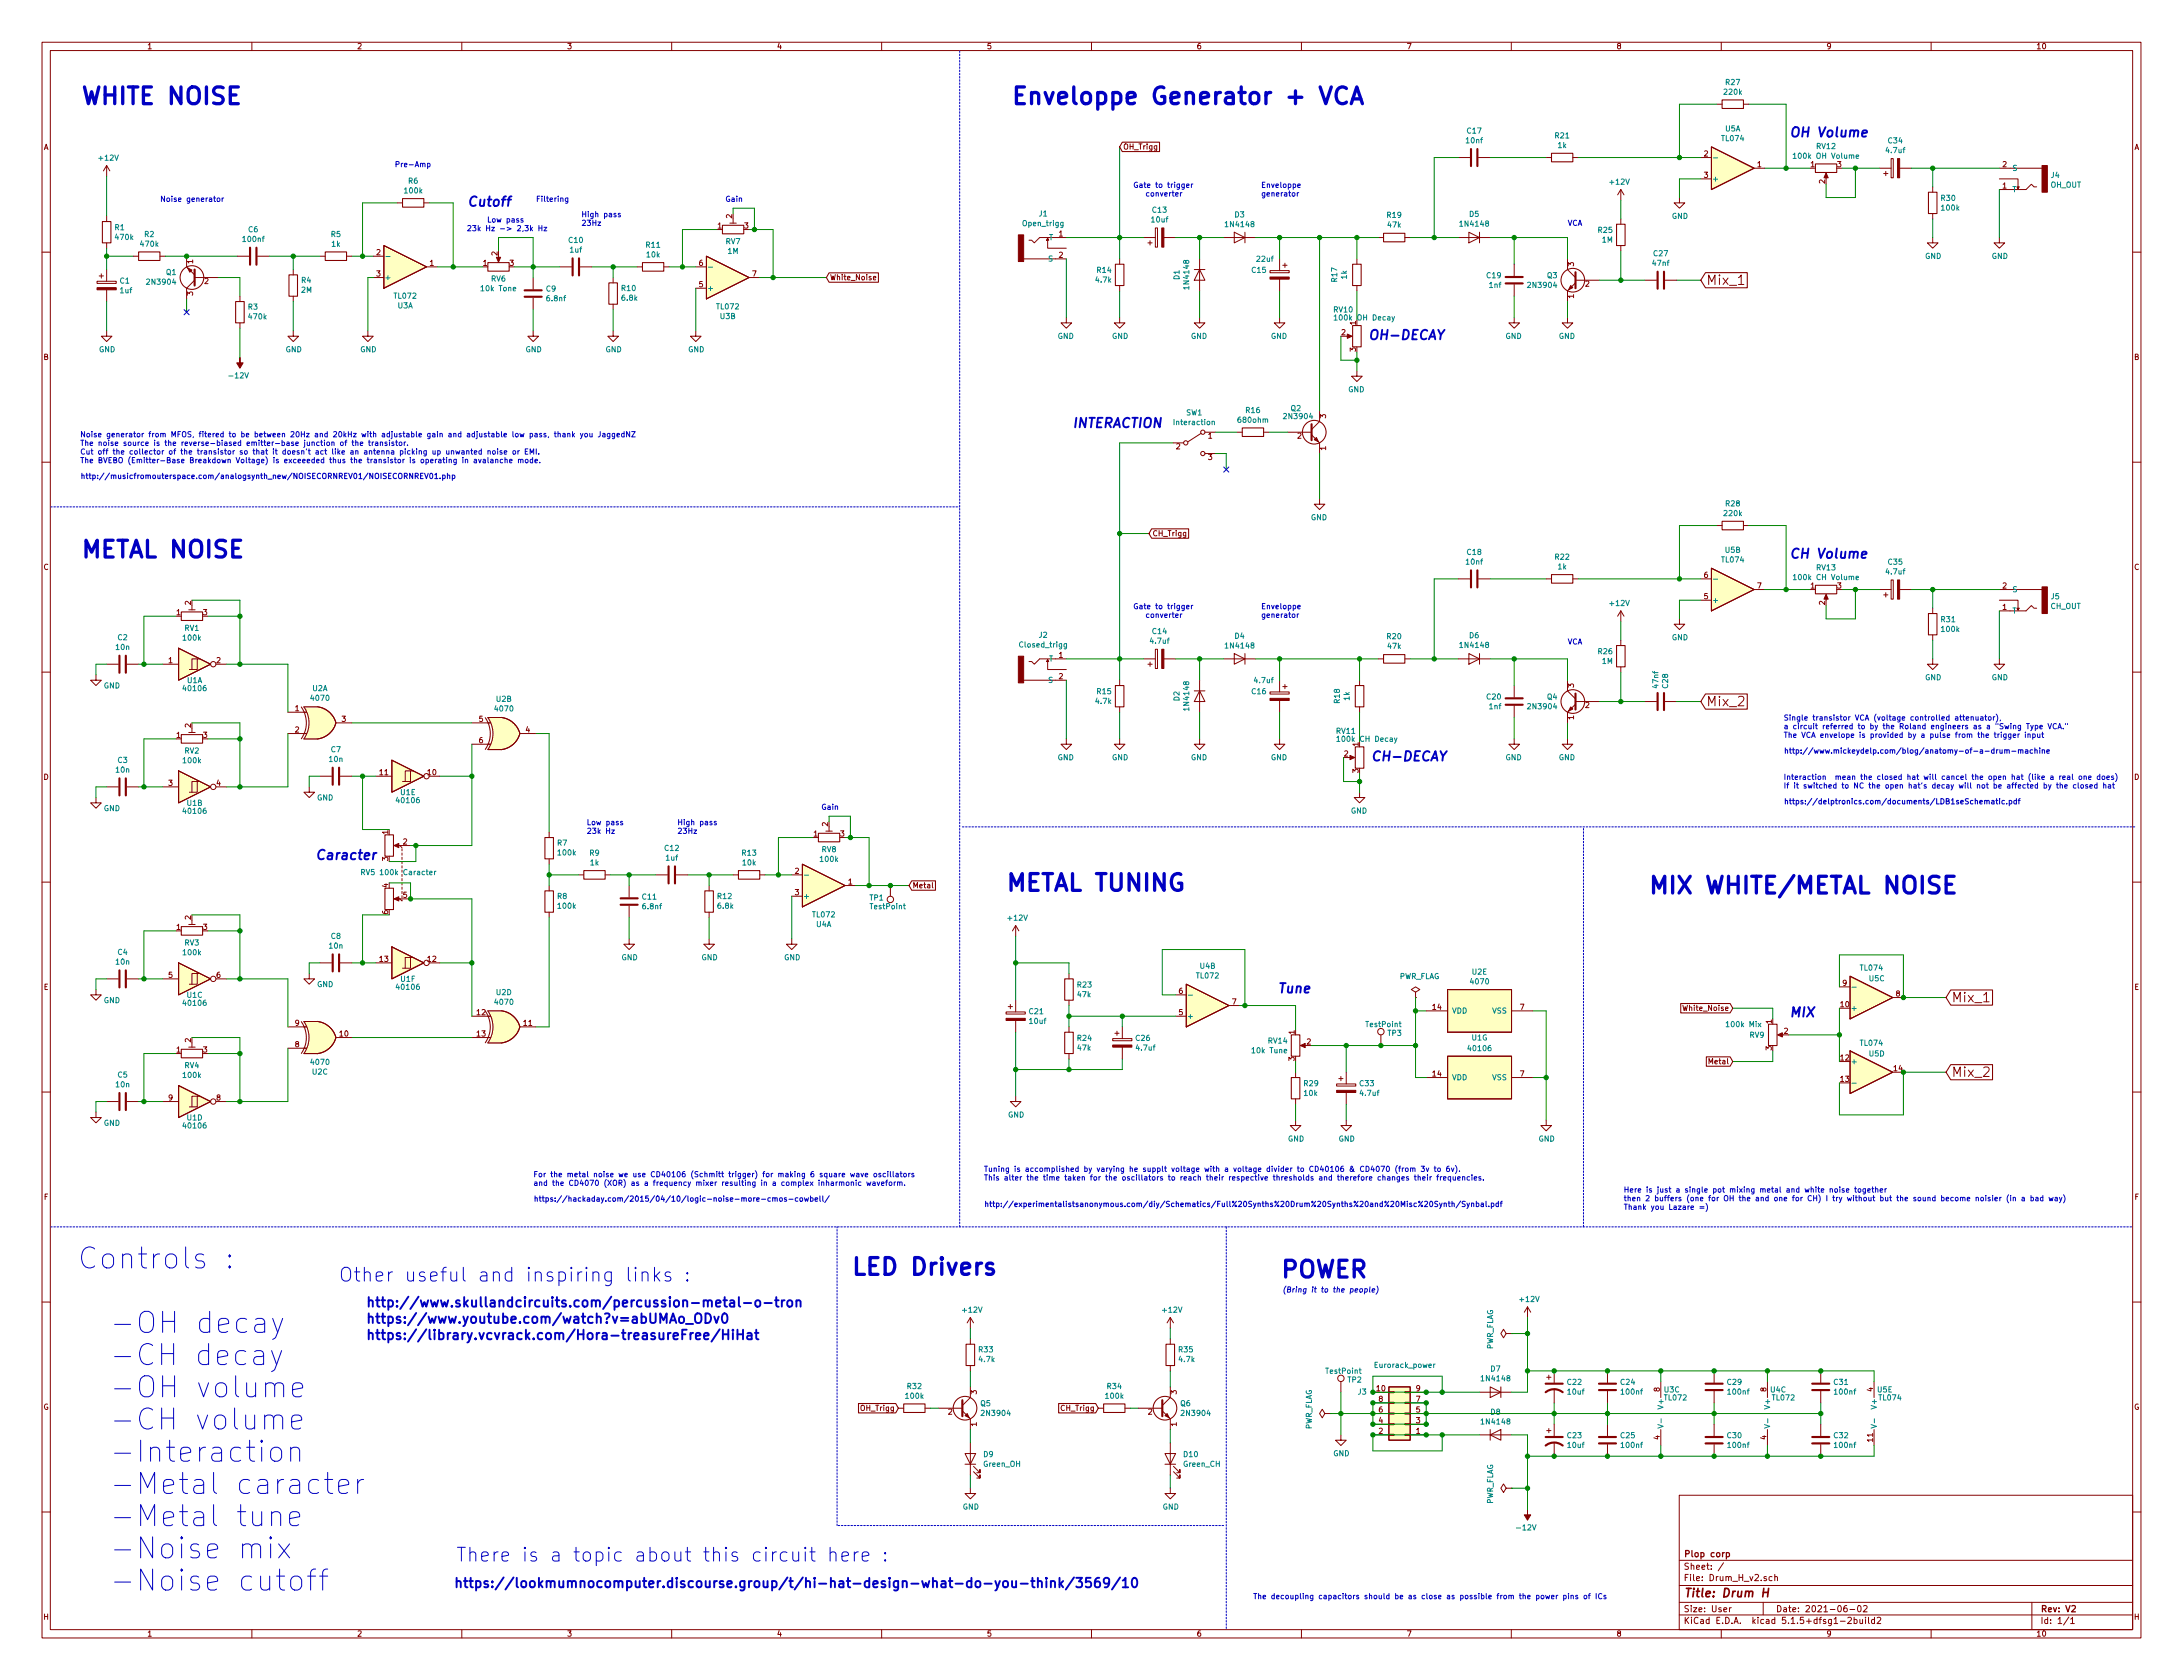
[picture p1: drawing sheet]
<svg xmlns="http://www.w3.org/2000/svg" width="520mm" height="400mm" viewBox="0 0 520 400" stroke-linecap="round" stroke-linejoin="round" font-family="sans-serif">
<defs><g id="words">
<g font-size="7" fill="#0000c2">
<text x="18.4" y="302.2">Controls :</text>
<text x="22.3" y="317.5">-OH decay</text>
<text x="22.3" y="325.2">-CH decay</text>
<text x="22.3" y="332.9">-OH volume</text>
<text x="22.3" y="340.5">-CH volume</text>
<text x="22.3" y="348.2">-Interaction</text>
<text x="22.3" y="355.9">-Metal caracter</text>
<text x="22.3" y="363.6">-Metal tune</text>
<text x="22.3" y="371.2">-Noise mix</text>
<text x="22.3" y="378.9">-Noise cutoff</text>
</g>
<g font-size="5.6" fill="#0000c2">
<text x="19" y="24.9">WHITE NOISE</text>
<text x="240.7" y="24.9">Enveloppe Generator + VCA</text>
<text x="19" y="132.8">METAL NOISE</text>
<text x="239.4" y="212.2">METAL TUNING</text>
<text x="392.4" y="212.9">MIX WHITE/METAL NOISE</text>
<text x="202.6" y="303.7">LED Drivers</text>
<text x="304.8" y="304.3">POWER</text>
</g>
<g font-size="4.6" fill="#0000c2">
<text x="80.6" y="305.2">Other useful and inspiring links :</text>
<text x="108.6" y="371.9">There is a topic about this circuit here :</text>
</g>
<g font-size="3.2" fill="#0000c2">
<text x="111.1" y="49.2">Cutoff</text>
<text x="74.9" y="204.7">Caracter</text>
<text x="426.1" y="242.2">MIX</text>
<text x="87" y="311.3">http://www.skullandcircuits.com/percussion-metal-o-tron</text>
<text x="87" y="315.2">https://www.youtube.com/watch?v=abUMAo_ODv0</text>
<text x="87" y="319">https://library.vcvrack.com/Hora-treasureFree/HiHat</text>
</g>
<g font-size="3.1" fill="#0000c2">
<text x="426.1" y="32.7">OH Volume</text>
<text x="325.8" y="80.9">OH-DECAY</text>
<text x="255.3" y="101.9">INTERACTION</text>
<text x="426.1" y="133">CH Volume</text>
<text x="326.4" y="181.3">CH-DECAY</text>
<text x="304.2" y="236.5">Tune</text>
<text x="107.9" y="378.1">https://lookmumnocomputer.discourse.group/t/hi-hat-design-what-do-you-think/3569/10</text>
</g>
<g font-size="3.1" fill="#840000">
<text x="406.4" y="67.8">Mix_1</text>
<text x="406.4" y="168.2">Mix_2</text>
<text x="464.8" y="238.7">Mix_1</text>
<text x="464.8" y="256.4">Mix_2</text>
</g>
<text font-size="2.8" fill="#840000" x="401" y="380.3">Title: Drum H</text>
<g font-size="2.1" fill="#840000">
<text x="401" y="370.8">Plop corp</text>
<text x="401" y="376.5">File: Drum_H_v2.sch</text>
<text x="401" y="373.8">Sheet: /</text>
<text x="401" y="383.9">Size: User</text>
<text x="423" y="383.9">Date: 2021-06-02</text>
<text x="486" y="383.9">Rev: V2</text>
<text x="401" y="386.7">KiCad E.D.A. kicad 5.1.5+dfsg1-2build2</text>
<text x="486" y="386.7">Id: 1/1</text>
</g>
<g font-size="1.8" fill="#840000">
<text x="35" y="11.7">1</text>
<text x="85" y="11.7">2</text>
<text x="135" y="11.7">3</text>
<text x="185" y="11.7">4</text>
<text x="235" y="11.7">5</text>
<text x="285" y="11.7">6</text>
<text x="335" y="11.7">7</text>
<text x="385" y="11.7">8</text>
<text x="435" y="11.7">9</text>
<text x="485" y="11.7">10</text>
<text x="10.4" y="35.7">A</text>
<text x="267.5" y="35.6">OH_Trigg</text>
<text x="508.4" y="35.7">A</text>
<text x="405.9" y="37.3">2</text>
<text x="418.6" y="39.8">1</text>
<text x="431.3" y="39.8">1</text>
<text x="437.7" y="39.8">3</text>
<text x="477" y="39.8">2</text>
<text x="405.9" y="42.3">3</text>
<text x="434.7" y="43.7" transform="rotate(-90 434.7 43.7)">2</text>
<text x="477" y="44.9">1</text>
<text x="174.4" y="52" transform="rotate(-90 174.4 52)">2</text>
<text x="171" y="54.4">1</text>
<text x="177.3" y="54.4">3</text>
<text x="252.2" y="56.3">1</text>
<text x="46" y="62.8" transform="rotate(-90 46 62.8)">1</text>
<text x="89.7" y="60.8">2</text>
<text x="89.7" y="65.8">3</text>
<text x="102.4" y="63.3">1</text>
<text x="115.1" y="63.3">1</text>
<text x="118.5" y="60.9" transform="rotate(-90 118.5 60.9)">2</text>
<text x="121.4" y="63.3">3</text>
<text x="166.5" y="63.3">6</text>
<text x="179.2" y="65.8">7</text>
<text x="252.2" y="61.4">2</text>
<text x="374.9" y="63.4" transform="rotate(-90 374.9 63.4)">3</text>
<text x="46" y="70.4" transform="rotate(-90 46 70.4)">3</text>
<text x="48.7" y="67.6">2</text>
<text x="166.5" y="68.4">5</text>
<text x="197.6" y="66.7">White_Noise</text>
<text x="374.9" y="71" transform="rotate(-90 374.9 71)">1</text>
<text x="377.6" y="68.2">2</text>
<text x="323" y="77.4" transform="rotate(-90 323 77.4)">1</text>
<text x="319.6" y="79.8">2</text>
<text x="323" y="83.7" transform="rotate(-90 323 83.7)">3</text>
<text x="10.4" y="85.7">B</text>
<text x="508.4" y="85.7">B</text>
<text x="315.8" y="99.6" transform="rotate(-90 315.8 99.6)">3</text>
<text x="280.2" y="107">2</text>
<text x="287.8" y="104.4">1</text>
<text x="309.1" y="104.4">2</text>
<text x="315.8" y="107.2" transform="rotate(-90 315.8 107.2)">1</text>
<text x="287.8" y="109.5">3</text>
<text x="274.5" y="127.7">CH_Trigg</text>
<text x="10.4" y="135.7">C</text>
<text x="405.9" y="137.6">6</text>
<text x="508.4" y="135.7">C</text>
<text x="405.9" y="142.7">5</text>
<text x="418.6" y="140.1">7</text>
<text x="431.3" y="140.1">1</text>
<text x="437.7" y="140.1">3</text>
<text x="477" y="140.1">2</text>
<text x="42.1" y="146.5">1</text>
<text x="45.5" y="144" transform="rotate(-90 45.5 144)">2</text>
<text x="48.4" y="146.5">3</text>
<text x="434.7" y="144" transform="rotate(-90 434.7 144)">2</text>
<text x="477" y="145.2">1</text>
<text x="40.2" y="157.9">1</text>
<text x="51.6" y="157.9">2</text>
<text x="252.2" y="156.6">1</text>
<text x="252.2" y="161.7">2</text>
<text x="374.9" y="163.7" transform="rotate(-90 374.9 163.7)">3</text>
<text x="45.5" y="173.3" transform="rotate(-90 45.5 173.3)">2</text>
<text x="70.3" y="169.3">1</text>
<text x="81.4" y="171.9">3</text>
<text x="114.1" y="171.9">5</text>
<text x="374.9" y="171.3" transform="rotate(-90 374.9 171.3)">1</text>
<text x="377.6" y="168.6">2</text>
<text x="42.1" y="175.7">1</text>
<text x="48.4" y="175.7">3</text>
<text x="70.3" y="174.4">2</text>
<text x="114.1" y="177">6</text>
<text x="125.2" y="174.4">4</text>
<text x="323.6" y="177.7" transform="rotate(-90 323.6 177.7)">1</text>
<text x="10.4" y="185.7">D</text>
<text x="90.5" y="184.6">11</text>
<text x="101.9" y="184.6">10</text>
<text x="320.2" y="180.1">2</text>
<text x="323.6" y="184" transform="rotate(-90 323.6 184)">3</text>
<text x="508.4" y="185.7">D</text>
<text x="40.2" y="187.1">3</text>
<text x="51.6" y="187.1">4</text>
<text x="197.2" y="196.7" transform="rotate(-90 197.2 196.7)">2</text>
<text x="92.5" y="198.7" transform="rotate(-90 92.5 198.7)">1</text>
<text x="96" y="201.1">2</text>
<text x="193.8" y="199.2">1</text>
<text x="200.2" y="199.2">3</text>
<text x="92.5" y="205" transform="rotate(-90 92.5 205)">3</text>
<text x="189.4" y="208.1">2</text>
<text x="92.5" y="211.4" transform="rotate(-90 92.5 211.4)">4</text>
<text x="96" y="213.8">5</text>
<text x="189.4" y="213.2">3</text>
<text x="202.1" y="210.6">1</text>
<text x="217.3" y="211.5">Metal</text>
<text x="42.1" y="221.4">1</text>
<text x="45.5" y="219" transform="rotate(-90 45.5 219)">2</text>
<text x="48.4" y="221.4">3</text>
<text x="92.5" y="217.7" transform="rotate(-90 92.5 217.7)">6</text>
<text x="40.2" y="232.8">5</text>
<text x="51.6" y="232.8">6</text>
<text x="90.5" y="229">13</text>
<text x="101.9" y="229">12</text>
<text x="10.4" y="235.7">E</text>
<text x="280.8" y="236.7">6</text>
<text x="293.5" y="239.2">7</text>
<text x="438.5" y="239.8">10</text>
<text x="438.9" y="234.7">9</text>
<text x="451.6" y="237.3">8</text>
<text x="508.4" y="235.7">E</text>
<text x="70.3" y="244.3">9</text>
<text x="113.6" y="241.7">12</text>
<text x="124.8" y="244.3">11</text>
<text x="280.8" y="241.7">5</text>
<text x="341.3" y="240.5">14</text>
<text x="362.1" y="240.5">7</text>
<text x="401.3" y="240.7">White_Noise</text>
<text x="422" y="243.7" transform="rotate(-90 422 243.7)">1</text>
<text x="42.1" y="250.6">1</text>
<text x="45.5" y="248.2" transform="rotate(-90 45.5 248.2)">2</text>
<text x="48.4" y="250.6">3</text>
<text x="70.3" y="249.4">8</text>
<text x="80.9" y="246.8">10</text>
<text x="113.6" y="246.8">13</text>
<text x="308.4" y="246.3" transform="rotate(-90 308.4 246.3)">1</text>
<text x="311.3" y="248.7">2</text>
<text x="422" y="250.1" transform="rotate(-90 422 250.1)">3</text>
<text x="425" y="246.2">2</text>
<text x="308.4" y="252.6" transform="rotate(-90 308.4 252.6)">3</text>
<text x="341.3" y="256.3">14</text>
<text x="362.1" y="256.3">7</text>
<text x="407.4" y="253.4">Metal</text>
<text x="438.5" y="252.5">12</text>
<text x="438.5" y="257.6">13</text>
<text x="451.2" y="255.1">14</text>
<text x="40.2" y="262.1">9</text>
<text x="51.6" y="262.1">8</text>
<text x="10.5" y="285.7">F</text>
<text x="508.5" y="285.7">F</text>
<text x="10.3" y="335.7">G</text>
<text x="205.2" y="336">OH_Trigg</text>
<text x="232.7" y="332" transform="rotate(-90 232.7 332)">3</text>
<text x="252.9" y="336">CH_Trigg</text>
<text x="280.3" y="332" transform="rotate(-90 280.3 332)">3</text>
<text x="328" y="331.3">10</text>
<text x="328.4" y="333.8">8</text>
<text x="337.3" y="333.8">7</text>
<text x="337.3" y="331.3">9</text>
<text x="395.4" y="331.4" transform="rotate(-90 395.4 331.4)">8</text>
<text x="420.8" y="331.4" transform="rotate(-90 420.8 331.4)">8</text>
<text x="446.2" y="331.4" transform="rotate(-90 446.2 331.4)">4</text>
<text x="508.3" y="335.7">G</text>
<text x="225.9" y="336.9">2</text>
<text x="232.7" y="339.6" transform="rotate(-90 232.7 339.6)">1</text>
<text x="273.5" y="336.9">2</text>
<text x="280.3" y="339.6" transform="rotate(-90 280.3 339.6)">1</text>
<text x="328.4" y="341.4">2</text>
<text x="328.4" y="338.9">4</text>
<text x="328.4" y="336.3">6</text>
<text x="337.3" y="341.4">1</text>
<text x="337.3" y="338.9">3</text>
<text x="337.3" y="336.3">5</text>
<text x="395.4" y="342.8" transform="rotate(-90 395.4 342.8)">4</text>
<text x="420.8" y="342.8" transform="rotate(-90 420.8 342.8)">4</text>
<text x="446.2" y="343.3" transform="rotate(-90 446.2 343.3)">11</text>
<text x="10.4" y="385.7">H</text>
<text x="35" y="389.7">1</text>
<text x="85" y="389.7">2</text>
<text x="135" y="389.7">3</text>
<text x="185" y="389.7">4</text>
<text x="235" y="389.7">5</text>
<text x="285" y="389.7">6</text>
<text x="335" y="389.7">7</text>
<text x="385" y="389.7">8</text>
<text x="435" y="389.7">9</text>
<text x="485" y="389.7">10</text>
<text x="508.4" y="385.7">H</text>
</g>
<g font-size="1.8" fill="#008484">
<text x="410.8" y="22.6">220k</text>
<text x="411.1" y="20.2">R27</text>
<text x="349.4" y="34.1">10nf</text>
<text x="349.5" y="31.8">C17</text>
<text x="370.5" y="32.9">R21</text>
<text x="371.1" y="35.3">1k</text>
<text x="410.2" y="33.6">TL074</text>
<text x="411" y="31.3">U5A</text>
<text x="432.8" y="35.5">RV12</text>
<text x="449.8" y="34.1">C34</text>
<text x="23.7" y="38.3">+12V</text>
<text x="428" y="37.8">100k OH Volume</text>
<text x="449.4" y="36.4">4.7uf</text>
<text x="479.3" y="40.7">S</text>
<text x="96.5" y="46.1">100k</text>
<text x="97.3" y="43.7">R6</text>
<text x="383.6" y="44">+12V</text>
<text x="407.8" y="43.2">+</text>
<text x="462.4" y="47.8">R30</text>
<text x="479.3" y="45.8">T</text>
<text x="488.4" y="44.7">OH_OUT</text>
<text x="488.6" y="42.4">J4</text>
<text x="243.8" y="53.8">Open_trigg</text>
<text x="247.5" y="51.5">J1</text>
<text x="274.4" y="53">10uf</text>
<text x="274.6" y="50.6">C13</text>
<text x="294.2" y="51.8">D3</text>
<text x="330.5" y="51.9">R19</text>
<text x="348.1" y="53.9">1N4148</text>
<text x="350" y="51.6">D5</text>
<text x="398.2" y="52.1">GND</text>
<text x="462.6" y="50.1">100k</text>
<text x="27.4" y="54.8">R1</text>
<text x="27.6" y="57.1">470k</text>
<text x="33.6" y="58.8">470k</text>
<text x="34.4" y="56.4">R2</text>
<text x="58" y="57.6">100nf</text>
<text x="59.2" y="55.3">C6</text>
<text x="78.9" y="56.4">R5</text>
<text x="79" y="58.8">1k</text>
<text x="135.5" y="57.8">C10</text>
<text x="153.9" y="59">R11</text>
<text x="172.9" y="58.1">RV7</text>
<text x="249.9" y="57.2">T</text>
<text x="292.2" y="54.1">1N4148</text>
<text x="330.6" y="54.2">47k</text>
<text x="380.7" y="55.4">R25</text>
<text x="381.7" y="57.8">1M</text>
<text x="39.6" y="65.5">Q1</text>
<text x="135.8" y="60.1">1uf</text>
<text x="154.1" y="61.3">10k</text>
<text x="173.4" y="60.5">1M</text>
<text x="249.8" y="62.3">S</text>
<text x="261.4" y="65">R14</text>
<text x="298.2" y="65">C15</text>
<text x="299.5" y="62.3">22uf</text>
<text x="393.8" y="63.3">47nf</text>
<text x="394" y="61">C27</text>
<text x="458.5" y="61.6">GND</text>
<text x="474.4" y="61.6">GND</text>
<text x="28.6" y="67.5">C1</text>
<text x="28.7" y="69.8">1uf</text>
<text x="35.3" y="67.8">2N3904</text>
<text x="71.8" y="69.7">2M</text>
<text x="71.8" y="67.4">R4</text>
<text x="91.6" y="66.7">+</text>
<text x="94" y="71.1">TL072</text>
<text x="114.9" y="69.3">10k Tone</text>
<text x="117" y="67">RV6</text>
<text x="130.1" y="69.4">C9</text>
<text x="130.4" y="71.7">6.8nf</text>
<text x="148.1" y="69.3">R10</text>
<text x="148.2" y="71.6">6.8k</text>
<text x="168.4" y="69.3">+</text>
<text x="261.1" y="67.3">4.7k</text>
<text x="280.9" y="66.6" transform="rotate(-90 280.9 66.6)">D1</text>
<text x="283.3" y="68.6" transform="rotate(-90 283.3 68.6)">1N4148</text>
<text x="318.5" y="67.1" transform="rotate(-90 318.5 67.1)">R17</text>
<text x="320.8" y="66.4" transform="rotate(-90 320.8 66.4)">1k</text>
<text x="354.2" y="66.2">C19</text>
<text x="354.8" y="68.6">1nf</text>
<text x="364.2" y="68.6">2N3904</text>
<text x="368.6" y="66.2">Q3</text>
<text x="59.1" y="73.7">R3</text>
<text x="59.4" y="76">470k</text>
<text x="94.8" y="73.4">U3A</text>
<text x="170.8" y="73.7">TL072</text>
<text x="171.6" y="76">U3B</text>
<text x="317.8" y="74.4">RV10</text>
<text x="318.6" y="76.3">100k OH Decay</text>
<text x="23.6" y="83.9">GND</text>
<text x="68" y="83.9">GND</text>
<text x="85.8" y="83.9">GND</text>
<text x="125.2" y="83.9">GND</text>
<text x="144.2" y="83.9">GND</text>
<text x="163.9" y="83.9">GND</text>
<text x="251.9" y="80.7">GND</text>
<text x="264.9" y="80.7">GND</text>
<text x="283.7" y="80.7">GND</text>
<text x="302.7" y="80.7">GND</text>
<text x="358.6" y="80.7">GND</text>
<text x="371.3" y="80.7">GND</text>
<text x="54.9" y="90.1">-12V</text>
<text x="321.1" y="93.4">GND</text>
<text x="280" y="101.2">Interaction</text>
<text x="282.6" y="98.9">SW1</text>
<text x="295.1" y="100.7">680ohm</text>
<text x="296.8" y="98.3">R16</text>
<text x="306.1" y="99.8">2N3904</text>
<text x="307.5" y="97.9">Q2</text>
<text x="312.2" y="123.9">GND</text>
<text x="410.8" y="122.9">220k</text>
<text x="411.1" y="120.6">R28</text>
<text x="411" y="131.6">U5B</text>
<text x="349.4" y="134.4">10nf</text>
<text x="349.5" y="132.1">C18</text>
<text x="370.5" y="133.3">R22</text>
<text x="371.1" y="135.6">1k</text>
<text x="410.2" y="133.9">TL074</text>
<text x="432.8" y="135.8">RV13</text>
<text x="449.4" y="136.8">4.7uf</text>
<text x="449.8" y="134.5">C35</text>
<text x="407.8" y="143.6">+</text>
<text x="428" y="138.1">100k CH Volume</text>
<text x="479.3" y="141">S</text>
<text x="488.6" y="142.7">J5</text>
<text x="383.6" y="144.3">+12V</text>
<text x="462.4" y="148.2">R31</text>
<text x="479.3" y="146.1">T</text>
<text x="488.4" y="145">CH_OUT</text>
<text x="27.7" y="154.8">10n</text>
<text x="28.1" y="152.5">C2</text>
<text x="43.7" y="152.5">100k</text>
<text x="44" y="150.2">RV1</text>
<text x="243.1" y="154.2">Closed_trigg</text>
<text x="247.5" y="151.9">J2</text>
<text x="274.1" y="153.3">4.7uf</text>
<text x="274.6" y="151">C14</text>
<text x="292.2" y="154.4">1N4148</text>
<text x="294.2" y="152.1">D4</text>
<text x="330.5" y="152.2">R20</text>
<text x="330.6" y="154.5">47k</text>
<text x="348.1" y="154.3">1N4148</text>
<text x="350" y="152">D6</text>
<text x="380.7" y="155.8">R26</text>
<text x="398.2" y="152.5">GND</text>
<text x="462.6" y="150.5">100k</text>
<text x="249.9" y="157.5">T</text>
<text x="381.7" y="158.1">1M</text>
<text x="458.5" y="162">GND</text>
<text x="474.4" y="162">GND</text>
<text x="24.7" y="163.9">GND</text>
<text x="43.9" y="164.6">40106</text>
<text x="44.6" y="162.7">U1A</text>
<text x="74.2" y="166.9">4070</text>
<text x="74.4" y="164.6">U2A</text>
<text x="118.3" y="167.1">U2B</text>
<text x="249.8" y="162.6">S</text>
<text x="261.1" y="167.6">4.7k</text>
<text x="261.4" y="165.3">R15</text>
<text x="280.9" y="166.9" transform="rotate(-90 280.9 166.9)">D2</text>
<text x="298.2" y="165.3">C16</text>
<text x="298.9" y="162.7">4.7uf</text>
<text x="319.2" y="167.4" transform="rotate(-90 319.2 167.4)">R18</text>
<text x="321.5" y="166.8" transform="rotate(-90 321.5 166.8)">1k</text>
<text x="354.2" y="166.6">C20</text>
<text x="368.6" y="166.6">Q4</text>
<text x="395" y="163.7" transform="rotate(-90 395 163.7)">47nf</text>
<text x="397.3" y="163.8" transform="rotate(-90 397.3 163.8)">C28</text>
<text x="118.1" y="169.4">4070</text>
<text x="283.3" y="168.9" transform="rotate(-90 283.3 168.9)">1N4148</text>
<text x="354.8" y="168.9">1nf</text>
<text x="364.2" y="168.9">2N3904</text>
<text x="44" y="179.4">RV2</text>
<text x="78.9" y="179.1">C7</text>
<text x="318.4" y="174.7">RV11</text>
<text x="319.3" y="176.6">100k CH Decay</text>
<text x="27.7" y="184">10n</text>
<text x="28.1" y="181.7">C3</text>
<text x="43.7" y="181.7">100k</text>
<text x="78.5" y="181.4">10n</text>
<text x="251.9" y="181">GND</text>
<text x="264.9" y="181">GND</text>
<text x="283.7" y="181">GND</text>
<text x="302.7" y="181">GND</text>
<text x="358.6" y="181">GND</text>
<text x="371.3" y="181">GND</text>
<text x="44.6" y="191.9">U1B</text>
<text x="75.5" y="190.6">GND</text>
<text x="94.7" y="191.2">40106</text>
<text x="95.5" y="189.3">U1E</text>
<text x="24.7" y="193.1">GND</text>
<text x="43.9" y="193.8">40106</text>
<text x="321.8" y="193.7">GND</text>
<text x="132.8" y="201.4">R7</text>
<text x="133" y="203.7">100k</text>
<text x="140.5" y="203.8">R9</text>
<text x="158.4" y="202.6">C12</text>
<text x="176.8" y="203.8">R13</text>
<text x="195.8" y="202.9">RV8</text>
<text x="85.9" y="208.4">RV5</text>
<text x="91.4" y="208.4">100k Caracter</text>
<text x="140.6" y="206.1">1k</text>
<text x="158.7" y="204.9">1uf</text>
<text x="177" y="206.1">10k</text>
<text x="195.5" y="205.2">100k</text>
<text x="132.8" y="214.1">R8</text>
<text x="153.1" y="214.2">C11</text>
<text x="171" y="214.1">R12</text>
<text x="191.3" y="214">+</text>
<text x="207.2" y="214.4">TP1</text>
<text x="133" y="216.4">100k</text>
<text x="153.2" y="216.5">6.8nf</text>
<text x="171.1" y="216.4">6.8k</text>
<text x="193.7" y="218.4">TL072</text>
<text x="194.5" y="220.8">U4A</text>
<text x="207.4" y="216.5">TestPoint</text>
<text x="240.2" y="219.2">+12V</text>
<text x="28.1" y="227.4">C4</text>
<text x="43.7" y="227.5">100k</text>
<text x="44" y="225.1">RV3</text>
<text x="78.5" y="225.9">10n</text>
<text x="78.9" y="223.6">C8</text>
<text x="27.7" y="229.7">10n</text>
<text x="95.5" y="233.8">U1F</text>
<text x="148" y="228.7">GND</text>
<text x="167.1" y="228.7">GND</text>
<text x="186.8" y="228.7">GND</text>
<text x="285.1" y="233">TL072</text>
<text x="285.9" y="230.7">U4B</text>
<text x="333.2" y="233.1">PWR_FLAG</text>
<text x="350.7" y="232.1">U2E</text>
<text x="443.2" y="231.1">TL074</text>
<text x="445.3" y="233.7">U5C</text>
<text x="24.7" y="238.9">GND</text>
<text x="43.9" y="239.5">40106</text>
<text x="44.6" y="237.6">U1C</text>
<text x="75.5" y="235.1">GND</text>
<text x="94.7" y="235.7">40106</text>
<text x="118.1" y="239.3">4070</text>
<text x="118.3" y="237">U2D</text>
<text x="256.7" y="235.2">R23</text>
<text x="256.7" y="237.5">47k</text>
<text x="350.5" y="234.4">4070</text>
<text x="245.2" y="241.5">C21</text>
<text x="245.3" y="243.8">10uf</text>
<text x="282.7" y="242.6">+</text>
<text x="325.5" y="244.6">TestPoint</text>
<text x="345.8" y="241.4">VDD</text>
<text x="355.5" y="241.4">VSS</text>
<text x="411.6" y="244.6">100k Mix</text>
<text x="440.8" y="240.7">+</text>
<text x="256.7" y="247.9">R24</text>
<text x="256.7" y="250.2">47k</text>
<text x="270.6" y="247.9">C26</text>
<text x="270.8" y="250.2">4.7uf</text>
<text x="298.5" y="250.8">10k Tune</text>
<text x="302.2" y="248.5">RV14</text>
<text x="330.6" y="246.7">TP3</text>
<text x="350" y="250.3">40106</text>
<text x="350.6" y="247.8">U1G</text>
<text x="416.8" y="247.1">RV9</text>
<text x="443.2" y="249">TL074</text>
<text x="445.3" y="251.6">U5D</text>
<text x="28.1" y="256.6">C5</text>
<text x="43.7" y="256.7">100k</text>
<text x="44" y="254.4">RV4</text>
<text x="74.2" y="253.6">4070</text>
<text x="74.4" y="255.9">U2C</text>
<text x="345.8" y="257.2">VDD</text>
<text x="355.5" y="257.2">VSS</text>
<text x="440.8" y="253.4">+</text>
<text x="27.7" y="258.9">10n</text>
<text x="310.7" y="258.6">R29</text>
<text x="310.7" y="261">10k</text>
<text x="324" y="258.6">C33</text>
<text x="324.1" y="261">4.7uf</text>
<text x="24.7" y="268.1">GND</text>
<text x="43.9" y="268.7">40106</text>
<text x="44.6" y="266.8">U1D</text>
<text x="240.1" y="266.1">GND</text>
<text x="306.8" y="271.8">GND</text>
<text x="318.8" y="271.8">GND</text>
<text x="366.5" y="271.8">GND</text>
<text x="362.2" y="310">+12V</text>
<text x="229.4" y="312.6">+12V</text>
<text x="277.1" y="312.6">+12V</text>
<text x="233.2" y="322">R33</text>
<text x="280.8" y="322">R35</text>
<text x="355.7" y="321.5" transform="rotate(-90 355.7 321.5)">PWR_FLAG</text>
<text x="233.3" y="324.3">4.7k</text>
<text x="280.9" y="324.3">4.7k</text>
<text x="316" y="327.1">TestPoint</text>
<text x="321.1" y="329.2">TP2</text>
<text x="327.7" y="325.7">Eurorack_power</text>
<text x="353.1" y="328.9">1N4148</text>
<text x="355.1" y="326.6">D7</text>
<text x="373.4" y="329.8">C22</text>
<text x="386.1" y="329.8">C24</text>
<text x="411.5" y="329.8">C29</text>
<text x="436.9" y="329.8">C31</text>
<text x="215.8" y="333.1">100k</text>
<text x="216.2" y="330.8">R32</text>
<text x="233.6" y="334.8">Q5</text>
<text x="263.5" y="333.1">100k</text>
<text x="263.8" y="330.8">R34</text>
<text x="281.2" y="334.8">Q6</text>
<text x="323.5" y="332.1">J3</text>
<text x="373.5" y="332.1">10uf</text>
<text x="386.3" y="332.1">100nf</text>
<text x="396.2" y="335.1" transform="rotate(-90 396.2 335.1)">V+</text>
<text x="396.5" y="331.6">U3C</text>
<text x="396.6" y="333.5">TL072</text>
<text x="411.7" y="332.1">100nf</text>
<text x="421.6" y="335.1" transform="rotate(-90 421.6 335.1)">V+</text>
<text x="421.8" y="331.6">U4C</text>
<text x="422.3" y="333.5">TL072</text>
<text x="437.1" y="332.1">100nf</text>
<text x="447" y="335.1" transform="rotate(-90 447 335.1)">V+</text>
<text x="447.2" y="331.6">U5E</text>
<text x="447.7" y="333.5">TL074</text>
<text x="234.1" y="337.2">2N3904</text>
<text x="281.7" y="337.2">2N3904</text>
<text x="312.5" y="340.6" transform="rotate(-90 312.5 340.6)">PWR_FLAG</text>
<text x="353.1" y="339.2">1N4148</text>
<text x="355.1" y="336.9">D8</text>
<text x="234.3" y="347">D9</text>
<text x="282" y="347">D10</text>
<text x="317.6" y="346.8">GND</text>
<text x="373.4" y="342.5">C23</text>
<text x="373.5" y="344.8">10uf</text>
<text x="386.1" y="342.5">C25</text>
<text x="386.3" y="344.8">100nf</text>
<text x="411.5" y="342.5">C30</text>
<text x="411.7" y="344.8">100nf</text>
<text x="436.9" y="342.5">C32</text>
<text x="437.1" y="344.8">100nf</text>
<text x="234.3" y="349.3">Green_OH</text>
<text x="282" y="349.3">Green_CH</text>
<text x="229.3" y="359.5">GND</text>
<text x="276.9" y="359.5">GND</text>
<text x="355.7" y="358.3" transform="rotate(-90 355.7 358.3)">PWR_FLAG</text>
<text x="361.6" y="364.4">-12V</text>
</g>
<g font-size="1.8" fill="#0000c2">
<text x="94" y="39.8">Pre-Amp</text>
<text x="269.9" y="44.7">Gate to trigger</text>
<text x="271.4" y="46.8">converter</text>
<text x="300.4" y="44.7">Enveloppe</text>
<text x="300.4" y="46.8">generator</text>
<text x="38.1" y="48.1">Noise generator</text>
<text x="113.6" y="53">Low pass</text>
<text x="127.6" y="48.1">Filtering</text>
<text x="138.4" y="51.7">High pass</text>
<text x="138.4" y="53.8">23Hz</text>
<text x="172.7" y="48.1">Gain</text>
<text x="373.4" y="53.8">VCA</text>
<text x="111.1" y="55">23k Hz -&gt; 2,3k Hz</text>
<text x="19" y="104.1">Noise generator from MFOS, fitered to be between 20Hz and 20kHz with adjustable gain and adjustable low pass, thank you JaggedNZ</text>
<text x="19" y="106.2">The noise source is the reverse-biased emitter-base junction of the transistor.</text>
<text x="19" y="108.2">Cut off the collector of the transistor so that it doesn't act like an antenna picking up unwanted noise or EMI.</text>
<text x="19" y="110.3">The BVEBO (Emitter-Base Breakdown Voltage) is exceeeded thus the transistor is operating in avalanche mode.</text>
<text x="19" y="114">http://musicfromouterspace.com/analogsynth_new/NOISECORNREV01/NOISECORNREV01.php</text>
<text x="269.9" y="145.1">Gate to trigger</text>
<text x="271.4" y="147.1">converter</text>
<text x="300.4" y="145.1">Enveloppe</text>
<text x="300.4" y="147.1">generator</text>
<text x="373.4" y="153.5">VCA</text>
<text x="424.8" y="171.6">Single transistor VCA (voltage controlled attenuator),</text>
<text x="424.8" y="173.6">a circuit referred to by the Roland engineers as a &quot;Swing Type VCA.&quot;</text>
<text x="424.8" y="175.7">The VCA envelope is provided by a pulse from the trigger input</text>
<text x="424.8" y="179.5">http://www.mickeydelp.com/blog/anatomy-of-a-drum-machine</text>
<text x="424.8" y="185.7">Interaction mean the closed hat will cancel the open hat (like a real one does)</text>
<text x="424.8" y="191.5">https://delptronics.com/documents/LDB1seSchematic.pdf</text>
<text x="424.8" y="187.8">If it switched to NC the open hat's decay will not be affected by the closed hat</text>
<text x="139.7" y="196.5">Low pass</text>
<text x="161.3" y="196.5">High pass</text>
<text x="195.6" y="192.8">Gain</text>
<text x="139.7" y="198.6">23k Hz</text>
<text x="161.3" y="198.6">23Hz</text>
<text x="127" y="280.3">For the metal noise we use CD40106 (Schmitt trigger) for making 6 square wave oscillators</text>
<text x="234.3" y="279">Tuning is accomplished by varying he supplt voltage with a voltage divider to CD40106 &amp; CD4070 (from 3v to 6v).</text>
<text x="234.3" y="281.1">This alter the time taken for the oscillators to reach their respective thresholds and therefore changes their frequencies.</text>
<text x="127" y="282.4">and the CD4070 (XOR) as a frequency mixer resulting in a complex inharmonic waveform.</text>
<text x="127" y="286.1">https://hackaday.com/2015/04/10/logic-noise-more-cmos-cowbell/</text>
<text x="234.3" y="287.4">http://experimentalistsanonymous.com/diy/Schematics/Full%20Synths%20Drum%20Synths%20and%20Misc%20Synth/Synbal.pdf</text>
<text x="386.7" y="284">Here is just a single pot mixing metal and white noise together</text>
<text x="386.7" y="286">then 2 buffers (one for OH the and one for CH) I try without but the sound become noisier (in a bad way)</text>
<text x="386.7" y="288.1">Thank you Lazare =)</text>
<text x="305.4" y="307.8">(Bring it to the people)</text>
<text x="298.4" y="380.8">The decoupling capacitors should be as close as possible from the power pins of ICs</text>
</g>
</g></defs>
<g fill="none" stroke="#840000" stroke-width=".24">
<path d="M10 10.1h500v379.9h-500zM12 12h496v376.1h-496zM60 10.1v1.9M110 10.1v1.9M160 10.1v1.9M210 10.1v1.9M260 10.1v1.9M310 10.1v1.9M360 10.1v1.9M410 10.1v1.9M460 10.1v1.9M25.4 39.4l-.8 1.3"/>
<path d="M25.4 39.4v2.6M25.4 39.4l.8 1.3M347.3 37.5h2.8M352.2 37.5h2.8M368.3 37.5h1.3M374.6 37.5h1.3M405.1 37.5h2.6M408.9 24.8h1.3M415.3 24.8h1.3M450.5 37.8h.5v4.5h-.5zM25.4 51.5v1.3M25.4 57.8v1.3"/>
<path d="M94.6 48.3h1.3M101 48.3h1.2M173.9 53.1h1.5M174.6 52.1v1M249.6 57.2v1.9h4.4M254 56.6h-6.4l-1.2 1.2-.7-.6h-.6M272.4 56.6h2.8M273.4 57.8h1M273.9 57.3v1M275.2 54.3h.5v4.6h-.5zM277.2 56.6h2.8M291.5 56.6h7.6"/>
<path d="M294 55.3l2.5 1.3-2.5 1.2zM296.5 55.3v2.5M328.3 56.6h1.3M334.6 56.6h1.3M347.3 56.6h7.7M349.9 55.3l2.5 1.3-2.5 1.2zM352.4 55.3v2.5M386.1 45.1v2.6M386.1 52.1v1.3M386.1 58.5v1.2M386.1 45.1l.7 1.3M386.1 45.1l-.8 1.3"/>
<path d="M400 47v1.3h1.3l-1.3 1.3-1.2-1.3h1.2M405.1 42.6h2.6M417.8 40.1h2.6M435 41.6v1M447.7 40.1h2.8M448.7 41.3h1M449.2 40.8v1M452.5 40.1h2.8M460.4 56.6v1.2h1.2l-1.2 1.3-1.3-1.3h1.3M460.4 44.5v1.3M460.4 50.9v1.2M476.2 56.6v1.2h1.3l-1.3 1.3-1.2-1.3h1.2"/>
<path d="M476.2 42.6h4.5v1.9M476.2 40.1h10.2M485.1 44.5h-.6l-.6-.6-1.3 1.2h-6.4M486.4 40.1h.1M10 60h2M23.1 67h4.6v.5h-4.6zM23.6 65.7h1M24.1 65.2v1M25.4 78.8v1.3h1.3l-1.3 1.2-1.3-1.2h1.3M25.4 64.2v2.8M25.4 69v2.8M31.7 61h1.3"/>
<path d="M38.1 61h1.3M44.4 61v2.6l2 1.9M46.4 66.7l-2 1.9v2.6M46.4 66.1h5.7M56.5 61h2.8M57.1 70.5v1.3M57.1 76.9v1.3M61.3 61h2.8M69.8 78.8v1.3h1.3l-1.3 1.2-1.2-1.2h1.2M69.8 64.2v1.3M69.8 70.5v1.3M76.2 61h1.3"/>
<path d="M82.5 61h1.3M87.6 78.8v1.3h1.3l-1.3 1.2-1.2-1.2h1.2M88.9 61h2.5M88.9 66.1h2.5M101.6 63.6h2.5M118.7 61v1M127 78.8v1.3h1.3l-1.3 1.2-1.3-1.2h1.3M127 66.1v2.8M127 70.9v2.8M133.3 63.6h2.8M138.2 63.6h2.8M146 78.8v1.3h1.3l-1.3 1.2-1.2-1.2h1.2"/>
<path d="M146 66.1v1.3M146 72.4v1.3M151.8 63.6h1.2M158.1 63.6h1.3M165.7 78.8v1.3h1.3l-1.3 1.2-1.2-1.2h1.2M165.7 63.6h2.6M165.7 68.6h2.6M178.4 66.1h2.6M208.1 66.2l.5-.1v-.2l-.4-.1-.1 .2v.6h.5M243.8 61.6h.1M243.8 61.6h10.2M254 75.6v1.3h-1.3l1.3 1.3 1.3-1.3h-1.3"/>
<path d="M266.7 75.6v1.3h1.3l-1.3 1.3-1.3-1.3h1.3M266.7 61.6v1.3M266.7 68v1.3M284.5 64.2h2.5M285.7 64.2l1.3 2.5h-2.5zM285.7 75.6v1.3h-1.2l1.2 1.3 1.3-1.3h-1.3M285.7 61.6v7.7M302.5 64.4h4.6v.5h-4.6zM304.8 75.6v1.3h-1.3l1.3 1.3 1.3-1.3h-1.3M304.8 61.6v2.8M304.8 66.5v2.8M305.6 63.2h1"/>
<path d="M306.1 62.7v1M323.2 61.6v1.3M323.2 68v1.3M360.7 75.6v1.3h-1.3l1.3 1.3 1.2-1.3h-1.2M360.7 62.9v2.8M360.7 67.7v2.8M373.4 75.6v1.3h-1.3l1.3 1.3 1.2-1.3h-1.2M373.4 61.6v2.6l1.9 1.9M375.3 67.4l-1.9 1.9v2.5M375.3 66.7h5.7M391.8 66.7h2.8M396.6 66.7h2.8"/>
<path d="M414.1 67.7h1.3M508 60h2M314.3 97.8v2.6l-1.9 1.9M320.7 80.1h1M323.2 88.3v1.3h-1.3l1.3 1.3 1.3-1.3h-1.3M10 110.1h2M279.4 105.5h2.5M286.1 103.2l-3.1 2M287 102.9h2.6M287 108h2.6M294.6 102.9h1.3M301 102.9h1.3"/>
<path d="M306.7 102.9h5.7M312.4 103.6l1.9 1.9v2.5M314.3 118.8v1.3h-1.2l1.2 1.2 1.3-1.2h-1.3M508 110.1h2M347.3 137.8h2.8M352.2 137.8h2.8M368.3 137.8h1.3M374.6 137.8h1.3M405.1 137.8h2.6M408.9 125.1h1.3M415.3 125.1h1.3M450.5 138.1h.5v4.6h-.5z"/>
<path d="M25.4 158.2h2.8M30.2 158.2h2.8M38.7 158.2h3.8M45 145.2h1.5M45.7 144.2v1M47 156.9h-1.3v2.5M47.6 156.9h-.6v2.5h-1.9M51.4 158.2h2.6M249.6 157.5v1.9h4.4M254 156.9h-6.4l-1.2 1.3-.7-.7h-.6M272.4 156.9h2.8M273.4 158.2h1"/>
<path d="M273.9 157.7v1M275.2 154.6h.5v4.6h-.5zM277.2 156.9h2.8M291.5 156.9h7.6M294 155.6l2.5 1.3-2.5 1.3zM296.5 155.6v2.6M328.3 156.9h1.3M334.6 156.9h1.3M347.3 156.9h7.7M349.9 155.6l2.5 1.3-2.5 1.3zM352.4 155.6v2.6M386.1 145.5v2.5"/>
<path d="M386.1 152.5v1.2M386.1 158.8v1.3M386.1 145.5l.7 1.2M386.1 145.5l-.8 1.2M400 147.4v1.2h1.3l-1.3 1.3-1.2-1.3h1.2M405.1 142.9h2.6M417.8 140.4h2.6M435 141.9v1M447.7 140.4h2.8M448.7 141.7h1M449.2 141.1v1.1M452.5 140.4h2.8"/>
<path d="M460.4 156.9v1.3h1.2l-1.2 1.2-1.3-1.2h1.3M460.4 144.8v1.3M460.4 151.2v1.3M476.2 156.9v1.3h1.3l-1.3 1.2-1.2-1.2h1.2M476.2 142.9h4.5v1.9M476.2 140.4h10.2M485.1 144.8h-.6l-.6-.6-1.3 1.3h-6.4M486.4 140.4h.1M10 160h2M22.9 160.7v1.3h1.2l-1.2 1.2-1.3-1.2h1.3M45 174.4h1.5M45.7 173.4v1"/>
<path d="M68.6 174.7h4.4M68.6 169.6h4.4M80 172.1h3.8M112.4 172.1h4.4M112.4 177.2h4.4M123.8 174.7h3.8M243.8 162h.1M243.8 162h10.2M254 175.9v1.3h-1.3l1.3 1.3 1.3-1.3h-1.3M266.7 175.9v1.3h1.3l-1.3 1.3-1.3-1.3h1.3M266.7 162v1.2M266.7 168.3v1.3"/>
<path d="M284.5 164.5h2.5M285.7 164.5l1.3 2.6h-2.5zM285.7 175.9v1.3h-1.2l1.2 1.3 1.3-1.3h-1.3M285.7 162v7.6M302.5 164.8h4.6v.5h-4.6zM304.8 175.9v1.3h-1.3l1.3 1.3 1.3-1.3h-1.3M304.8 162v2.8M304.8 166.8v2.8M305.6 163.5h1M306.1 163v1M323.8 162v1.2M323.8 168.3v1.3"/>
<path d="M360.7 175.9v1.3h-1.3l1.3 1.3 1.2-1.3h-1.2M360.7 163.2v2.8M360.7 168.1v2.8M373.4 175.9v1.3h-1.3l1.3 1.3 1.2-1.3h-1.2M373.4 162v2.5l1.9 1.9M375.3 167.7l-1.9 1.9v2.5M375.3 167.1h5.7M391.8 167.1h2.8M396.6 167.1h2.8M508 160h2M22.9 189.9v1.3h1.2l-1.2 1.3-1.3-1.3h1.3M25.4 187.4h2.8"/>
<path d="M30.2 187.4h2.8M38.7 187.4h3.8M47 186.1h-1.3v2.5M47.6 186.1h-.6v2.5h-1.9M51.4 187.4h2.6M73.7 187.4v1.2h1.2l-1.2 1.3-1.3-1.3h1.3M76.2 184.8h2.8M81 184.8h2.8M89.5 184.8h3.8M97.8 183.6h-1.3v2.5M98.4 183.6h-.6v2.5h-1.9M102.2 184.8h2.6"/>
<path d="M130.8 198.2v1.2M196.7 197.9h1.5M197.5 196.9v1M321.3 180.4h1M323.8 188.6v1.3h-1.2l1.2 1.3 1.3-1.3h-1.3M10 210.1h2M45.7 219.1v1M94.2 201.3h3.6M94.2 214h3.6M95.2 214l.6 .6v-.3M95.2 201.3l.6 .6M95.8 202.1v.5"/>
<path d="M95.8 203.1v.5M95.8 204.1v.5M95.8 205.2v.5M95.8 206.2v.5M95.8 209.2v.5M95.8 210.2v.5M95.8 211.3v.5M130.8 204.5v1.3M130.8 210.9v1.2M130.8 217.2v1.3M137.8 208.3h1.3M144.1 208.3h1.3"/>
<path d="M149.9 210.9v2.8M149.9 215.7v2.8M156.2 208.3h2.8M161 208.3h2.8M168.9 210.9v1.2M168.9 217.2v1.3M174.6 208.3h1.3M181 208.3h1.2M188.6 208.3h2.5M188.6 213.4h2.5M201.3 210.9h2.5M212.1 210.9v2.5"/>
<path d="M222.1 210.2v1.1l.2 .1M508 210.1h2M22.9 235.6v1.3h1.2l-1.2 1.3-1.3-1.3h1.3M25.4 233.1h2.8M30.2 233.1h2.8M38.7 233.1h3.8M45 220.1h1.5M47 231.8h-1.3v2.6M47.6 231.8h-.6v2.6h-1.9M51.4 233.1h2.6M73.7 231.8v1.3h1.2l-1.2 1.3-1.3-1.3h1.3M76.2 229.3h2.8"/>
<path d="M81 229.3h2.8M89.5 229.3h3.8M97.8 228h-1.3v2.6M98.4 228h-.6v2.6h-1.9M102.2 229.3h2.6M149.9 223.6v1.2h1.2l-1.2 1.3-1.3-1.3h1.3M168.9 223.6v1.2h1.3l-1.3 1.3-1.3-1.3h1.3M188.6 223.6v1.2h1.3l-1.3 1.3-1.3-1.3h1.3M240.2 239.7h1M240.7 239.2v1M241.9 220.4v2.5M241.9 238.2v2.8"/>
<path d="M241.9 220.4l-.7 1.3M241.9 220.4l.8 1.3M254.6 231.8v1.3M254.6 238.2v1.2M280 236.9h2.6M292.7 239.4h2.6M337.2 236.3l1-.7-1-.6-1 .6 1 .7v1.2M337.2 237.5h.1M438.1 235h2.6M450.8 237.5h2.6M472.5 238.6h1.3M45 249.4h1.5"/>
<path d="M45.7 248.3v1.1M68.6 244.5h4.4M68.6 249.6h4.4M80 247.1h3.8M112.4 247.1h4.4M112.4 242h4.4M123.8 244.5h3.8M239.6 241h4.6v.5h-4.6zM241.9 243v2.8M254.6 244.5v1.3M254.6 250.9v1.2M265 247.3h4.6v.5h-4.6z"/>
<path d="M265.6 246h1M266.1 245.5v1.1M267.3 244.5v2.8M267.3 249.4v2.7M280 242h2.6M308.6 255.3v1.3M310.1 249h1M318.4 258.1h4.6v.5h-4.6zM318.9 256.8h1M319.4 256.3v1.1M320.7 255.3v2.8M328.9 246.4v2.6"/>
<path d="M339.7 240.7h5.1M339.7 256.6h5.1M360 240.7h5.1M360 256.6h5.1M423.8 246.4h1M10 260h2M22.9 264.8v1.3h1.2l-1.2 1.3-1.3-1.3h1.3M25.4 262.3h2.8M30.2 262.3h2.8M38.7 262.3h3.8M47 261h-1.3v2.6M47.6 261h-.6v2.6h-1.9"/>
<path d="M51.4 262.3h2.6M241.9 261v1.3h1.3l-1.3 1.3-1.2-1.3h1.2M308.6 266.8v1.2h1.3l-1.3 1.3-1.3-1.3h1.3M308.6 261.7v1.2M320.7 266.8v1.2h1.2l-1.2 1.3-1.3-1.3h1.3M320.7 260.1v2.8M368.3 266.8v1.2h1.3l-1.3 1.3-1.3-1.3h1.3M508 260h2M10 310.1h2M231.1 313.7v2.6M231.1 318.8v1.3M231.1 313.7l-.7 1.3"/>
<path d="M231.1 313.7l.8 1.3M278.8 313.7v2.6M278.8 318.8v1.3M278.8 313.7l-.8 1.3M278.8 313.7l.7 1.3M358.8 317.6l-.7-1.1-.6 1.1 .6 1 .7-1h1.2M360 317.6h.1M363.9 311.2l-.8 1.3M363.9 311.2v2.5M363.9 311.2l.7 1.3M508 310.1h2M214 335.3h1.3"/>
<path d="M220.3 335.3h1.3M223.5 335.3h5.7M229.2 336l1.9 1.9v2.5M231.1 330.3v2.5l-1.9 1.9M231.1 325.2v1.2M261.6 335.3h1.3M268 335.3h1.2M271.1 335.3h5.8M276.9 336l1.9 1.9v2.5M278.8 325.2v1.2M278.8 330.3v2.5l-1.9 1.9M315.6 336.6l-.6-1-.7 1 .7 1 .6-1h1.3"/>
<path d="M316.9 336.6h.1M319.4 329v2.5M327 331.5h3.8M327 339.1h3.8M327 336.6h3.8M327 334.1h3.8M330.8 331.4h1.3v.2h-1.3zM330.8 333.9h1.3v.3h-1.3zM330.8 339h1.3v.3h-1.3zM330.8 336.5h1.3v.2h-1.3zM334.6 331.4h1.3v.2h-1.3zM334.6 333.9h1.3v.3h-1.3z"/>
<path d="M334.6 339h1.3v.3h-1.3zM334.6 336.5h1.3v.2h-1.3zM335.9 331.5h3.8M335.9 339.1h3.8M335.9 336.6h3.8M335.9 334.1h3.8M352.4 331.5h7.6M355 330.3l2.5 1.2-2.5 1.3zM357.5 330.3v2.5M368.4 328h1M368.9 327.5v1M370.2 326.4v2.8"/>
<path d="M370.2 330.8v3.3M370.2 339.1v2.8M382.9 326.4v2.8M382.9 331.3v2.8M382.9 339.1v2.8M395.6 329v3.8M408.3 326.4v2.8M408.3 331.3v2.8M408.3 339.1v2.8M421 329v3.8M433.7 326.4v2.8M433.7 331.3v2.8"/>
<path d="M433.7 339.1v2.8M446.4 329v3.8M229.9 346.1h2.5l-1.3 2.6zM229.9 348.7h2.5M231.1 354.4v1.3h1.3l-1.3 1.2-1.2-1.2h1.2M231.1 343.6v7.6M231.9 350.4l1.5 1.6v-.8v.8h-.7M231.9 349.2l1.5 1.5v-.8v.8h-.7M277.5 346.1h2.5l-1.2 2.6zM277.5 348.7h2.5M278.8 354.4v1.3h1.2l-1.2 1.2-1.3-1.2h1.3M278.8 343.6v7.6"/>
<path d="M279.5 350.4l1.6 1.6v-.8v.8h-.8M279.5 349.2l1.6 1.5v-.8v.8h-.8M319.4 341.7v1.3h1.3l-1.3 1.2-1.3-1.2h1.3M327 341.7h3.8M330.8 341.6h1.3v.2h-1.3zM334.6 341.6h1.3v.2h-1.3zM335.9 341.7h3.8M352.4 341.7h7.6M355 341.7l2.5-1.3v2.6zM355 340.4v2.6M358.8 354.4l-.7-1-.6 1 .6 1 .7-1h1.2M360 354.4h.1"/>
<path d="M368.4 340.7h1M368.9 340.2v1M370.2 343.5v3.3M382.9 344v2.8M395.6 340.4v3.8M400 356.1h108v32h-108zM408.3 344v2.8M421 340.4v3.8M433.7 344v2.8M446.4 340.4v3.8M10 360h2M400 377.5h108"/>
<path d="M400 371.6h108M410.5 372.1l-1.2 2M422.1 375.5l-.4-.1-.3 .3 .1 .6h.6M422.8 375.5h.5l.1 .9M422.8 374.9v1.5M508 360h2M60 388.1v1.9M110 388.1v1.9M160 388.1v1.9M210 388.1v1.9M260 388.1v1.9M310 388.1v1.9"/>
<path d="M360 388.1v1.9M400 384.6h108M400 381.6h108M410 388.1v1.9M412 382.8v1M412.4 382.8l-.4 .3M420 381.6v3M438.4 386.1h1.1M439.9 382.3l-.4 .1a.96 .96 0 0 0 0 1.4l.5-.1v-.5l-.2-.3-.5 .1-.1 .2M440.2 385.3l.5-.2 .3 .4-.9 1.1h.9M440.7 383.3h1.1M441.7 385.7l.4-.1 .3 .3-.2 .6h-.5"/>
<path d="M441.7 385.1v1.5M442.6 382.5l.2-.2a.81 .81 0 0 1 .5 .8 .81 .81 0 0 1-.5 .7l-.2-.1-.1-.4zM443 385.6l.1 .9h.6M443.7 385.6v1M443.9 382.5l.5-.2 .4 .5-1 1h1M444.4 385.1v.2M444.4 385.6v1M445.1 385.1v1.3l.2 .2M446.5 385.7l-.4-.1-.3 .3 .1 .6h.6M446.5 385.1v1.5M447.1 385.3l.6-.2 .3 .4-.9 1.1h.9M460 388.1v1.9"/>
<path d="M484 381.6v6.5M492.8 385l-1.3 2M493.2 385.5l.5-.4v1.5M493.2 386.6h.9"/>
<circle cx="282.4" cy="105.5" r=".51"/>
<circle cx="286.5" cy="108" r=".51"/>
<circle cx="286.5" cy="102.9" r=".51"/>
<circle cx="50.8" cy="158.2" r=".63"/>
<circle cx="50.8" cy="187.4" r=".63"/>
<circle cx="101.6" cy="184.8" r=".63"/>
<circle cx="212.1" cy="214.2" r=".76"/>
<circle cx="50.8" cy="233.1" r=".63"/>
<circle cx="101.6" cy="229.3" r=".63"/>
<circle cx="328.9" cy="245.7" r=".76"/>
<circle cx="50.8" cy="262.3" r=".63"/>
<circle cx="319.4" cy="328.2" r=".76"/>
</g>
<path d="M411.2 369.8l.5-.1 .3 .3-.1 .6h-.7M493.5 382.5l.6-.2 .3 .5-1 1h1" fill="none" stroke="#840000" stroke-width=".3"/>
<path d="M420 379.2h1.2M420.1 378.2l-.2 2M421.3 378.2l-.3 2" fill="none" stroke="#840000" stroke-width=".41"/>
<g fill="none" stroke="#840000" stroke-width=".51">
<path d="M350.4 35.5v4M351.9 35.5v4M59.6 59v4M61.1 59v4M46.4 64.2v3.8M125 70.7h4M125 69.1h4M136.4 61.5v4.1M137.9 61.5v4.1M358.6 67.5h4.1M358.6 66h4.1M375.3 64.8v3.8"/>
<path d="M394.8 64.7v4.1M396.4 64.7v4.1M312.4 101v3.8M350.4 135.8v4.1M351.9 135.8v4.1M28.4 156.1v4.1M30 156.1v4.1M358.6 167.8h4.1M358.6 166.3h4.1M375.3 165.2v3.8M394.8 165v4.1M396.4 165v4.1"/>
<path d="M28.4 185.3v4.1M30 185.3v4.1M79.2 182.8v4.1M80.8 182.8v4.1M147.8 215.4h4.1M147.8 213.9h4.1M159.3 206.3v4.1M160.8 206.3v4.1M28.4 231.1v4M30 231.1v4M79.2 227.3v4M80.8 227.3v4"/>
<path d="M28.4 260.3v4M30 260.3v4M229.2 333.4v3.8M276.9 333.4v3.8M368.2 331.5a3.3 3.3 0 0 1 4 0M368.2 329.5h4M380.9 331h4M380.9 329.5h4M406.3 331h4M406.3 329.5h4M431.7 331h4M431.7 329.5h4"/>
<path d="M368.2 344.2a3.3 3.3 0 0 1 4 0M368.2 342.2h4M380.9 343.7h4M380.9 342.2h4M406.3 343.7h4M406.3 342.2h4M431.7 343.7h4M431.7 342.2h4"/>
</g>
<g fill="none" stroke="#840000" stroke-width=".25">
<path d="M267.3 33.9h8.9v2.2h-8.9l-.6-1.1zM369.6 36.5h5v2h-5zM407.7 35l10.1 5.1-10.1 5zM410.2 23.8h5.1v2h-5.1zM432.4 39h5.1v2.1h-5.1zM24.4 52.8h2v5h-2zM33 60h5.1v2h-5.1zM77.5 60h5v2h-5zM91.4 58.5l10.2 5.1-10.2 5zM95.9 47.3h5.1v2h-5.1zM172.1 53.6h5.1v2.1h-5.1zM329.6 55.5h5v2.1h-5z"/>
<path d="M385.1 53.4h2v5.1h-2zM459.4 45.8h2v5.1h-2zM56.1 71.8h2.1v5.1h-2.1zM68.8 65.5h2.1v5h-2.1zM116.2 62.5h5.1v2.1h-5.1zM145 67.4h2.1v5h-2.1zM153 62.5h5.1v2.1h-5.1zM168.3 61l10.1 5.1-10.1 5.1zM197.5 65h11.7v2.2h-11.7l-.7-1.1zM265.7 62.9h2v5.1h-2zM322.2 62.9h2v5.1h-2zM322.2 77.5h2v5.1h-2z"/>
<path d="M406.2 64.9h10v3.6h-10l-1.1-1.8zM295.9 101.9h5.1v2h-5.1zM274.3 125.9h8.8v2.3h-8.8l-.6-1.1zM369.6 136.8h5v2.1h-5zM407.7 135.3l10.1 5.1-10.1 5.1zM410.2 124.1h5.1v2.1h-5.1zM432.4 139.4h5.1v2h-5.1zM42.5 154.4l7.7 3.8-7.7 3.8zM43.2 145.7h5.1v2.1h-5.1zM329.6 155.9h5v2h-5zM385.1 153.7h2v5.1h-2zM459.4 146.1h2v5.1h-2z"/>
<path d="M43.2 174.9h5.1v2.1h-5.1zM71.8 168.4a6.6 6.6 0 0 1 0 7.5M75.6 168.3a5.2 5.2 0 0 1 4.4 3.8M75.6 168.3l-3.2 .1a6.6 6.6 0 0 1 0 7.5M80 172.2a5.2 5.2 0 0 1-4.4 3.8l-3.2-.1M115.6 170.9a6.6 6.6 0 0 1 0 7.6M116.2 170.9l3.2-.1a5.2 5.2 0 0 1 4.4 3.9M116.2 178.5h3.2M116.2 170.9a6.6 6.6 0 0 1 0 7.6M123.8 174.7a5.2 5.2 0 0 1-4.4 3.8M265.7 163.2h2v5.1h-2zM322.8 177.9h2.1v5h-2.1z"/>
<path d="M322.8 163.2h2.1v5.1h-2.1zM406.2 165.3h10v3.6h-10l-1.1-1.8zM42.5 183.6l7.7 3.8-7.7 3.8zM91.7 198.8h2v5.1h-2zM93.3 181l7.7 3.8-7.7 3.8zM129.8 199.4h2v5.1h-2zM194.9 198.4h5.1v2.1h-5.1zM91.7 211.5h2v5.1h-2zM129.8 212.1h2v5.1h-2zM139.1 207.3h5v2h-5zM167.9 212.1h2v5.1h-2zM175.9 207.3h5.1v2h-5.1z"/>
<path d="M191.1 205.8l10.2 5.1-10.2 5.1zM217.2 209.8h5.6v2.2h-5.6l-.7-1.1zM42.5 229.3l7.7 3.8-7.7 3.8zM43.2 220.6h5.1v2.1h-5.1zM93.3 225.5l7.7 3.8-7.7 3.8zM253.6 233.1h2.1v5.1h-2.1zM282.6 234.4l10.1 5-10.1 5.1zM344.8 235.6h15.2v10.2h-15.2zM400.4 239h11.7l.6 1.1-.6 1.1h-11.7zM440.7 232.5l10.1 5-10.1 5.1zM464.7 235.7h9.9v3.6h-9.9l-1.2-1.8zM42.5 258.5l7.7 3.8-7.7 3.8z"/>
<path d="M43.2 249.9h5.1v2h-5.1zM71.8 243.3a6.6 6.6 0 0 1 0 7.6M75.6 243.2a5.2 5.2 0 0 1 4.4 3.8M75.6 243.3h-3.2a6.6 6.6 0 0 1 0 7.6M80 247.1a5.2 5.2 0 0 1-4.4 3.8h-3.2M115.6 240.7a6.6 6.6 0 0 1 0 7.6M116.2 240.7h3.2a5.2 5.2 0 0 1 4.4 3.8M116.2 248.3h3.2M116.2 240.7a6.6 6.6 0 0 1 0 7.6M123.8 244.6a5.2 5.2 0 0 1-4.4 3.8M253.6 245.8h2.1v5.1h-2.1zM307.6 246.4h2v5.1h-2z"/>
<path d="M307.6 256.6h2v5.1h-2zM344.8 251.5h15.2v10.2h-15.2zM406.5 251.7h5.6l.6 1.1-.6 1.1h-5.6zM421.3 243.9h2v5.1h-2zM440.7 250.2l10.1 5.1-10.1 5.1zM464.7 253.5h9.9v3.6h-9.9l-1.2-1.8zM204.5 334.2h8.9l.6 1.1-.6 1.1h-8.9zM215.3 334.3h5v2h-5zM230.1 320.1h2.1v5.1h-2.1zM252.2 334.2h8.8l.6 1.1-.6 1.1h-8.8zM262.9 334.3h5.1v2h-5.1zM277.7 320.1h2.1v5.1h-2.1z"/>
<path d="M330.8 330.3h5.1v12.7h-5.1z"/>
<circle cx="45.7" cy="66.1" r="2.82"/>
<circle cx="374.6" cy="66.7" r="2.82"/>
<circle cx="313.1" cy="102.9" r="2.82"/>
<circle cx="374.6" cy="167.1" r="2.82"/>
<circle cx="229.9" cy="335.3" r="2.82"/>
<circle cx="277.5" cy="335.3" r="2.82"/>
</g>
<g fill="#840000" stroke="#840000" stroke-width=".24">
<path d="M229.9 337.1l.5-.5 .5 1z"/>
<path d="M242.6 156.3h1.2v6.3h-1.2z"/>
<path d="M452 37.8h.5v4.5h-.5z"/>
<path d="M435 41.2l.5 1.1h-1z"/>
<path d="M44.7 63.8l1 .5-.5 .5z"/>
<path d="M23.1 68.5h4.6v.5h-4.6z"/>
<path d="M435 141.5l.5 1.2h-1z"/>
<path d="M302.5 166.3h4.6v.5h-4.6z"/>
<path d="M321.6 179.9l1.1 .5-1.1 .5z"/>
<path d="M452 138.1h.5v4.6h-.5z"/>
<path d="M486.4 39.4h1.3v6.4h-1.3z"/>
<path d="M423.4 246.4l1.2-.5v1z"/>
<path d="M57.1 85.1v1.3h.8l-.8 1.3-.7-1.3h.7z"/>
<path d="M302.5 66h4.6v.5h-4.6z"/>
<path d="M277.5 337.1l.5-.5 .5 1z"/>
<path d="M320.9 79.6l1.2 .5-1.2 .5z"/>
<path d="M118.2 61.3h1.1l-.6 1.1z"/>
<path d="M276.7 54.3h.5v4.6h-.5z"/>
<path d="M363.9 359.5v1.2h.7l-.7 1.3-.8-1.3h.8z"/>
<path d="M309.8 249l1.1-.5v1z"/>
<path d="M374.1 68l.5 .5-1 .5z"/>
<path d="M313.1 104.7l.5-.5 .5 1z"/>
<path d="M318.4 259.6h4.6v.5h-4.6z"/>
<path d="M239.6 242.5h4.6v.5h-4.6z"/>
<path d="M374.1 168.3l.5 .5-1 .5z"/>
<path d="M265 248.8h4.6v.6h-4.6z"/>
<path d="M486.4 139.8h1.3v6.3h-1.3z"/>
<path d="M276.7 154.6h.5v4.6h-.5z"/>
<path d="M242.6 55.9h1.2v6.4h-1.2z"/>
<path d="M93.9 201.3l1.1-.5v1.1z"/>
<path d="M93.9 214l1.1-.5v1.1z"/>
</g>
<g fill="#ffffc2" stroke="#ffffc2" stroke-width=".24">
<path d="M330.8 330.3h5.1v12.7h-5.1z"/>
<path d="M75 245.7l5 1.4a5.2 5.2 0 0 1-4.4 3.8z"/>
<path d="M75.6 243.2a5.2 5.2 0 0 1 4.4 3.8l-5 1.4z"/>
<path d="M72.4 243.3h3.2z"/>
<path d="M72.4 250.9h3.2z"/>
<path d="M72.4 243.3h3.2v7.6h-3.2a6.6 6.6 0 0 0 0-7.6z"/>
<path d="M42.5 258.5l7.7 3.8-7.7 3.8z"/>
<path d="M75.6 168.3a5.2 5.2 0 0 1 4.4 3.8l-5 1.4z"/>
<path d="M75 170.8l5 1.4a5.2 5.2 0 0 1-4.4 3.8z"/>
<path d="M72.4 175.9h3.2z"/>
<path d="M72.4 168.3h3.2z"/>
<path d="M72.4 168.3h3.2v7.6h-3.2a6.7 6.7 0 0 0 0-7.6z"/>
<path d="M42.5 183.6l7.7 3.8-7.7 3.8z"/>
<path d="M168.3 61l10.1 5.1-10.1 5.1z"/>
<path d="M42.5 154.4l7.7 3.8-7.7 3.8z"/>
<path d="M191.1 205.8l10.2 5.1-10.2 5.1z"/>
<path d="M42.5 229.3l7.7 3.8-7.7 3.8z"/>
<path d="M407.7 135.3l10.1 5.1-10.1 5.1z"/>
<path d="M407.7 35l10.1 5.1-10.1 5z"/>
<path d="M91.4 58.5l10.2 5.1-10.2 5z"/>
<path d="M344.8 235.6h15.2v10.2h-15.2z"/>
<path d="M344.8 251.5h15.2v10.2h-15.2z"/>
<path d="M93.3 181l7.7 3.8-7.7 3.8z"/>
<path d="M440.7 232.5l10.1 5-10.1 5.1z"/>
<path d="M440.7 250.2l10.1 5.1-10.1 5.1z"/>
<path d="M282.6 234.4l10.1 5-10.1 5.1z"/>
<path d="M119.4 170.8a5.2 5.2 0 0 1 4.4 3.9l-5 1.3z"/>
<path d="M118.8 173.4l5 1.3a5.2 5.2 0 0 1-4.4 3.8z"/>
<path d="M116.2 178.5h3.2z"/>
<path d="M116.2 170.9h3.2z"/>
<path d="M116.2 170.9h3.2v7.6h-3.2a6.7 6.7 0 0 0 0-7.6z"/>
<path d="M119.4 240.7a5.2 5.2 0 0 1 4.4 3.8l-5 1.3z"/>
<path d="M118.8 243.2l5 1.4a5.2 5.2 0 0 1-4.4 3.8z"/>
<path d="M116.2 248.3h3.2z"/>
<path d="M116.2 240.7h3.2z"/>
<path d="M116.2 240.7h3.2v7.6h-3.2a6.7 6.7 0 0 0 0-7.6z"/>
<path d="M93.3 225.5l7.7 3.8-7.7 3.8z"/>
</g>
<g fill="none" stroke="#008484" stroke-width=".24">
<path d="M408.2 37.6h.9M427.1 36.8l.4-.4v1.3M427.1 37.7h.8M442.1 37.3l.6-.1v-.3h-.4l-.2 .2 .1 .6h.5M253.2 52.9v1.2h-.5M253.2 53l-.3-.1-.3 .3 .1 .5h.5M91.9 61.1h1M122.3 68.8l.6-.1-.1-.2-.4-.1-.1 .2v.6h.5M168.8 63.6h.9M317.8 75.3l.4-.3v1.2M317.8 76.2h.7M331.6 75.4l.3 .8"/>
<path d="M332.2 75.4l-.6 1.3M288.7 100.4h.5l.1 .7M288.7 100.3v.8M408.2 137.9h.9M427.2 137.1l.3-.3v1.2M427.2 138h.7M442.1 137.6l.6-.1-.1-.2-.3-.1-.2 .2 .1 .6h.4M254.1 153.3v1l-.3 .2h-.3M254.1 153.3h-.4l-.3 .2 .2 .6h.5M318.4 175.6l.4-.3v1.3M318.4 176.6h.8M332.2 175.7l.3 .9"/>
<path d="M332.8 175.7l-.6 1.3M90.6 207.4l.3-.4v1.3M90.6 208.3h.7M103.5 207.5v.8M103.9 207.5l-.4 .2M191.6 208.4h1M215.2 215.6h.5M215.4 215.2v1.1l.3 .1M283.1 237h.9M441.2 235.1h1M305.9 250.3l.6-.1-.1-.3h-.3l-.2 .2v.6h.5M333.3 243.7h.5"/>
<path d="M333.5 243.2v1.1l.3 .2M418.8 243.7l.7 .8M419.5 243.7l-.7 .8M441.2 257.9h1M323.7 326.2h.5M323.9 325.8v1.1l.3 .2M341.5 324.8v.9M341.9 324.8l-.4 .2M394.9 339.2l1.3 .4-1.3 .5M395.7 337.8v1M420.3 339.2l1.3 .4-1.3 .5M421.1 337.8v1"/>
<path d="M445.7 339.2l1.3 .4-1.3 .5M446.5 337.8v1"/>
</g>
<path d="M228.6 12.1v280.1M12.1 120.7h216.5M229.2 196.9h279.4M12.1 292.2h495.9M292.1 292.2v95.8M377.2 292.2v-95.3M199.4 363.3v-71.1M291.5 363.3h-92.1" fill="none" stroke="#0000c2" stroke-width=".24" stroke-dasharray=".4 .4"/>
<g fill="none" stroke="#008400" stroke-width=".24">
<path d="M266.7 35v26.6M347.3 37.5h-5.7v19.1M355 37.5h13.3M375.9 37.5h29.2M408.9 24.8h-8.9v12.7M416.6 24.8h8.8v15.3M25.4 42v9.5M25.4 59.1v5.1M94.6 48.3h-8.2v12.7M102.2 48.3h5.7v15.3M118.7 59.7v-3.1h8.3v9.5M170.8 54.7h-8.2v8.9"/>
<path d="M174.6 50.9v-1.3h5.1v5.1M178.4 54.7h5.7v11.4M254 56.6h18.4M280 56.6h11.5M285.7 56.6v5M299.1 56.6h29.2M304.8 56.6v5M314.3 56.6v41.2M323.2 56.6v5M335.9 56.6h11.4M355 56.6h18.4v5M360.7 56.6v6.3"/>
<path d="M386.1 47.7v4.4M386.1 59.7v7M405.1 42.6h-5.1v4.4M420.4 40.1h10.8M438.8 40.1h8.9M442 40.1v6.9h-7v-3.1M455.3 40.1h20.9M460.4 40.1v4.4M460.4 52.1v4.5M476.2 45.1v11.5M25.4 61h6.3M25.4 71.8v7"/>
<path d="M39.4 61h17.1M44.4 71.2v3.1M52.1 66.1h5v4.4M57.1 78.2v6.9M64.1 61h12.1M69.8 61v3.2M69.8 71.8v7M83.8 61h5.1M88.9 66.1h-1.3v12.7M104.1 63.6h10.8M122.6 63.6h10.7M127 73.7v5.1"/>
<path d="M141 63.6h10.8M146 63.6v2.5M146 73.7v5.1M159.4 63.6h6.3M165.7 68.6v10.2M181 66.1h15.8M254 61.6v14M266.7 69.3v6.3M285.7 69.3v6.3M304.8 69.3v6.3M323.2 69.3v7M360.7 70.5v5.1"/>
<path d="M373.4 71.8v3.8M381 66.7h10.8M399.4 66.7h5.7M319.4 80.1v5.7h3.8M323.2 83.9v4.4M279.4 105.5h-12.7v56.5M289.6 102.9h5M289.6 108h2.5v3.8M302.3 102.9h4.4M314.3 108v10.8M266.7 127.1h7M347.3 137.8h-5.7v19.1"/>
<path d="M355 137.8h13.3M375.9 137.8h29.2M408.9 125.1h-8.9v12.7M416.6 125.1h8.8v15.3M25.4 158.2h-2.5v2.5M33 158.2h5.7M41.9 146.7h-7.6v11.5M45.7 142.9h11.4v15.3M49.5 146.7h7.6M54 158.2h14.6v11.4M254 156.9h18.4M280 156.9h11.5"/>
<path d="M285.7 156.9v5.1M299.1 156.9h29.2M304.8 156.9v5.1M323.8 156.9v5.1M335.9 156.9h11.4M355 156.9h18.4v5.1M360.7 156.9v6.3M386.1 148v4.5M405.1 142.9h-5.1v4.5M420.4 140.4h10.8M438.8 140.4h8.9M442 140.4v7h-7v-3.2"/>
<path d="M455.3 140.4h20.9M460.4 140.4v4.4M460.4 152.5v4.4M476.2 145.5v11.4M41.9 175.9h-7.6v11.5M45.7 172.1h11.4v15.3M49.5 175.9h7.6M68.6 174.7v12.7h-14.6M83.8 172.1h28.6M112.4 177.2v24.1h-14.6M127.6 174.7h3.2v23.5M254 162v13.9"/>
<path d="M266.7 169.6v6.3M285.7 169.6v6.3M304.8 169.6v6.3M323.8 169.6v7M360.7 170.9v5M373.4 172.1v3.8M381 167.1h10.8M386.1 160.1v7M399.4 167.1h5.7M25.4 187.4h-2.5v2.5M33 187.4h5.7M76.2 184.8h-2.5v2.6"/>
<path d="M83.8 184.8h5.7M86.4 184.8v12.7h6.3M104.8 184.8h7.6M193.7 199.4h-8.3v8.9M197.5 195.6v-1.2h5.1v5M201.3 199.4h5.7v11.5M320 180.4v5.7h3.8M323.8 184.2v4.4M45.7 217.9h11.4v15.2M92.7 210.2h5.1v3.8h14.6v28M92.7 217.9h-6.3v11.4M99.1 201.3v3.9h-6.4"/>
<path d="M130.8 218.5v26h-3.2M130.8 205.8v5.1M130.8 208.3h7M145.4 208.3h10.8M149.9 208.3v2.6M149.9 218.5v5.1M163.8 208.3h10.8M168.9 208.3v2.6M168.9 218.5v5.1M182.2 208.3h6.4M188.6 213.4v10.2M203.8 210.9h12.7"/>
<path d="M25.4 233.1h-2.5v2.5M33 233.1h5.7M41.9 221.7h-7.6v11.4M49.5 221.7h7.6M54 233.1h14.6v11.4M76.2 229.3h-2.5v2.5M83.8 229.3h5.7M104.8 229.3h7.6M241.9 229.3h12.7v2.5M241.9 222.9v15.3M254.6 239.4v5.1M280 236.9h-3.1v-10.8h19.6v13.3"/>
<path d="M295.3 239.4h13.3v5.8M337.2 237.5v19.1h2.5M438.1 235v-7.6h15.3v10.1h10.1M41.9 250.9h-7.6v11.4M45.7 247.1h11.4v15.2M49.5 250.9h7.6M68.6 249.6v12.7h-14.6M83.8 247.1h28.6M241.9 245.8v15.2M254.6 242h25.4M254.6 252.1v2.6M267.3 242v2.5"/>
<path d="M267.3 252.1v2.6h-25.4M308.6 252.8v2.5M312.4 249h24.8M320.7 249v6.3M337.2 240.7h2.5M365.1 240.7h3.2v26.1M365.1 256.6h3.2M412.7 240.1h9.6v2.5M422.3 250.2v2.6h-9.6M426.1 246.4h12M438.1 240.1v12.7M463.5 255.3h-10.1v10.2h-15.3v-7.6"/>
<path d="M25.4 262.3h-2.5v2.5M33 262.3h5.7M308.6 262.9v3.9M320.7 262.9v3.9M231.1 316.3v2.5M278.8 316.3v2.5M360 317.6h3.9M363.9 313.7v17.8h-3.9M221.6 335.3h1.9M231.1 326.4v3.9M269.2 335.3h1.9M278.8 326.4v3.9"/>
<path d="M316.9 336.6h116.8M319.4 331.5v10.2M327 334.1h12.7v5h-12.7zM343.5 331.5v-3.8h-16.5v3.8h25.4M363.9 326.4h82.5v2.6M370.2 334.1v5M382.9 334.1v5M395.6 326.4v2.6M408.3 334.1v5M421 326.4v2.6M433.7 334.1v5M231.1 340.4v3.2"/>
<path d="M231.1 351.2v3.2M278.8 340.4v3.2M278.8 351.2v3.2M343.5 341.7v3.8h-16.5v-3.8h25.4M360 341.7h3.9v17.8M360 354.4h3.9M395.6 344.2v2.6M421 344.2v2.6M446.4 344.2v2.6h-82.5"/>
</g>
<g fill="none" stroke="#0000c2" stroke-width=".24">
<path d="M101.9 38.9h.3l.2 .2-.1 .6h-.4M101.9 38.9v1.3M50.9 47.1h.5M51.1 46.7v1.1l.3 .2M51.8 47.3l.1-.2 .4 .2-.1 .6h-.4zM52.9 47.1v.9M53.3 47.1l-.4 .3M121.9 52.1h.5l.1 .8h-.6v-.4l.6-.1M123.5 52.1h-.3l-.2 .1 .5 .4v.3h-.5M124.6 52.1h-.3l-.2 .1v.2l.5 .2v.3h-.5M125 53.7h.8l-.4 .5 .4 .1v.4l-.2 .3-.6-.2M126.4 53.7v1.3"/>
<path d="M126.5 54.5l.3 .5M126.8 54.1l-.4 .5M128.4 53.7v1.3M128.4 54.3h.7M129.1 53.7v1.3M129.6 54.1h.7l-.7 .9h.7M135.3 47.9l-.4 .1-.3-.2 .2-.6 .5-.1v1.1l-.3 .2-.3-.1M147.8 50.9l-.4-.1-.1 .2v.2l.5 .1v.3h-.5M279.2 45.9h.5M279.4 45.4v1.1l.3 .2M280 46.3l.6-.1v-.3h-.4l-.2 .2 .1 .6h.5M281.2 45.9v.8"/>
<path d="M281.6 45.9l-.4 .2M282.1 43.8l-.1 1.2h-.4M282.1 43.9l-.4-.1-.2 .2 .1 .6h.5M282.7 44.2l.5-.1v-.2l-.4-.1-.1 .2v.6h.5M283.8 43.8v.9M284.1 43.8l-.3 .2M309 45.9v.8M309.1 44.2l.6-.1v-.2l-.4-.1-.2 .2 .1 .6h.5M309.4 45.9l-.4 .2M81.2 105.3h.3l.3 .2v.4l-.3 .2-.4-.2zM82.1 105.3h.5M82.6 104.8l-.3 .2v1.1"/>
<path d="M83.8 105.3h.5M84 104.8v1.1l.3 .2M84.7 105.4l.5-.1 .1 .8M84.7 104.8v1.3M85.8 105.7l.6-.1v-.3h-.4l-.2 .1 .1 .6h.5M87.8 105.3h.4M87.9 104.8v1.1l.3 .2M88.7 105.3v.8M89 105.3l-.3 .2M89.5 105.3h.4l.1 .8M90 105.6l-.6 .2 .2 .3 .4-.1M90.6 105.4l.5-.1v.8"/>
<path d="M90.6 105.3v.8M92.2 105.3h-.3l-.2 .1v.2l.5 .1v.3h-.5M92.8 105.3v.8M93.8 105.3h-.3l-.2 .1 .1 .2 .4 .1v.3h-.5M94.2 105.3h.5M94.4 104.8v1.1l.3 .2M95.2 105.3h.3l.2 .2v.4l-.2 .2-.4-.2zM96.3 105.3v.8M96.6 105.3l-.3 .2M97.1 106v.1M103.1 107.3l.1 .8 .5-.1M103.7 107.3v.9"/>
<path d="M104.3 107.4l.3-.1 .3 .2-.2 .6h-.4M104.3 107.3v1.3M106.4 107.3l.1 .8 .4-.1M106.9 107.3v.9M107.5 107.4h.5l.1 .8M107.5 107.3v.9M108.6 107.3l.2 .9 .2-.7 .3 .7 .2-.9M108.7 110.2l-.6-.1 .1-.7h.5v1l-.3 .2h-.3M110 107.4h.5l.1 .8M110.3 108.9v.2M110.3 109.4v.8M110.6 107.6l-.6 .2v.3h.6"/>
<path d="M110.8 109.5l.5-.1 .1 .8M110.8 109.4v.8M111.2 107.4h.4l.1 .8M111.2 107.3v.9M112.1 107.3h.5M112.3 106.9v1.1l.3 .2M113 107.7l.6-.1-.1-.2-.3-.1-.2 .2v.6h.5M113 109.4h.5v.8M113.5 109.7l-.6 .2 .2 .3h.4M114 109.4l.3 .8 .3-.8M114.7 107.4l-.4-.1-.2 .2 .1 .6h.5M114.7 106.9v1.3"/>
<path d="M115.1 109.4h.5v.8M115.6 109.7l-.6 .2 .1 .3h.5M116.2 107.4h.5l.1 .8M116.2 108.9v1.1l.2 .2M116.2 107.3v.9M116.9 109.4h.5v.8M117.4 107.4h.5v.7l-.3 .1-.3-.3zM117.4 109.7l-.6 .2 .1 .3h.5M118.1 109.5l.4-.1 .1 .8M118.1 109.4v.8M118.5 106.9v.1M118.5 107.3v.9"/>
<path d="M119.6 107.4l-.3-.1-.2 .2 .5 .3v.3h-.5M119.7 109.4h-.3l-.2 .2 .1 .6h.4M120.1 107.7l.6-.1-.1-.2-.3-.1-.2 .2 .1 .6h.4M120.3 109.5l.5-.1v.8M120.3 108.9v1.3M121.4 109.8l.6-.1-.1-.3h-.3l-.2 .2v.6h.5M122.3 107.4l.3-.1 .2 .2-.1 .6-.5-.1zM123.4 107.3v.9M123.5 109.5l.5-.1v.8M123.5 109.4v.8M123.7 107.3l-.3 .2M124 109.6l.2-.2h.3l.1 .8"/>
<path d="M125.1 107.5h.5M125.2 109.4l.5 .1v.7h-.3l-.3-.2zM125.7 106.9h-.6v1.3h.6M126.3 103.3l.3-.1 .3 .2-.1 .6h-.5M126.3 108.2v-1.3l.4 .9 .4-.9v1.3M126.3 103.2v1.3M126.9 109.4h-.4l-.2 .2 .1 .6h.5M126.9 108.9v1.3M127.4 103.3h.5l.1 .7M127.4 109.8l.6-.1v-.3h-.4l-.2 .2 .1 .6h.5M127.7 106.9v1.3M128 103.5l-.6 .2v.3h.6"/>
<path d="M128.3 108v.2M128.6 110.1v.1M129 103.3l-.3-.1-.2 .2 .1 .2 .4 .1v.3h-.5M130 103.3l-.3-.1-.2 .2 .5 .3v.3h-.5M130.7 104l-.1 .2M132 103.2h.5M132.2 102.8v1.1l.3 .1M132.9 103.3h.5l.1 .7M132.9 102.8v1.2M134.1 103.3h.5v.7M134.6 103.5l-.6 .2 .2 .3h.4M135.2 103.3h.5l.1 .7"/>
<path d="M135.2 103.2v.8M136.4 102.8v1.2M136.5 103.6l.4 .4M136.9 103.2l-.5 .5M138.3 103.2l.3 .8M138.9 103.2l-.6 1.3M139.4 103.3l.3-.1 .3 .2-.2 .6h-.3l-.2-.2zM140.5 103.2v.8l.5-.1M141 103.2v.8M143 102.8v.9l-.2 .3h-.3M143.6 103.3h.5v.7M144.1 103.5l-.6 .2 .2 .3h.4"/>
<path d="M145.3 103.2l-.1 1.1-.5 .1M145.3 103.3l-.4-.1-.2 .2 .1 .6h.5M146.4 103.2v1.1l-.5 .1M146.4 103.3l-.4-.1-.2 .2 .1 .6h.5M147 103.6l.6-.1-.1-.2-.4-.1-.1 .2v.6h.5M148.7 103.3l-.4-.1-.2 .2 .1 .6h.5M148.7 102.8v1.2M150 102.8v1.2l-.7-1.2v1.2M150.5 102.8h.8l-.8 1.2h.8M279.2 146.2h.5M279.4 145.8v1.1l.3 .1M280 146.6l.6-.1v-.2l-.4-.1-.2 .2 .1 .6h.5"/>
<path d="M281.2 146.2v.8M281.6 146.2l-.4 .2M282.1 144.9l-.4 .1-.2-.2 .1-.6 .5-.1v1.1l-.2 .2-.3-.1M282.7 144.6l.5-.2v-.2l-.4-.1-.1 .2v.6h.5M283.8 144.1v.9M284.1 144.1l-.3 .3M309 146.2v.8M309.1 144.6l.6-.2v-.2l-.4-.1-.2 .2 .1 .6h.5M309.4 146.2l-.4 .2M466.8 170.7h.5M467 170.2v1.1l.3 .2M467.5 170.7h.5"/>
<path d="M467.7 170.2v1.1l.3 .2M468.4 171.1l.6-.1-.1-.3h-.3l-.2 .1v.7h.5M469.5 170.8l.5-.1 .1 .8M469.5 170.7v.8M470.7 170.7v.8l.5-.1M471.2 170.7v.8M471.8 170.7h.5l.1 .8M472.4 171l-.6 .2v.3h.6M472.8 170.7h.5M472.9 170.2v1.1l.4 .2M473.7 170.7h.3l.3 .2-.1 .6-.5-.1zM474.8 170.7v.8"/>
<path d="M475 174.8h.5M475.2 170.7l-.4 .2M475.2 174.3v1.1l.3 .2M475.5 170.1a1.4 1.4 0 0 1 0 1.9M475.9 174.8v.8M476.3 174.8l-.4 .2M476.5 171.5l-.1 .2M476.7 174.8v.8M477.9 174.8l-.1 1.1-.5 .1M477.9 174.8h-.4l-.3 .2 .2 .6h.5M479 174.8l-.1 1.1-.4 .1M479 174.8h-.4l-.2 .2 .1 .6h.5"/>
<path d="M479.6 175.2l.6-.1-.1-.3h-.4l-.1 .2v.6h.5M479.6 172.8h.5l.1 .8M479.6 172.7v.9M480.7 174.8v.8M481.1 174.8l-.4 .2M481.3 172.7v1.2h-.5M481.3 172.8l-.4-.1-.2 .2 .1 .6h.5M482.4 174.3v.2M482.4 174.8v.8M482.7 172.3h.7M483.1 174.9l.4-.1 .1 .8M483.1 172.3v1.3"/>
<path d="M483.1 174.8v.8M483.7 172.7l.3 .9M484.2 174.8h.4l.2 .2-.1 .6h-.5M484.2 174.8v1.2M484.3 172.7l-.6 1.3M484.8 172.8l.4-.1 .2 .2-.1 .6h-.5M484.8 172.7v1.3M485.3 174.8l.1 .8 .5-.1M485.9 173.1l.6-.1-.1-.2-.3-.1-.2 .2 .1 .6h.4M485.9 174.8v.8M486.3 174.8h.5M486.5 174.3v1.1l.3 .2"/>
<path d="M487.8 172.3l.5 1.3 .4-1.3M489.8 172.4a.56 .56 0 0 0-.8 .5 .56 .56 0 0 0 .8 .5M490.2 173.6l.4-1.3 .4 1.3M490.3 173.2h.6M491.5 173.4v.2M492 172.3v.2M492.5 172.3v.2M145.7 197.6h.7l-.7 .9h.7M148.3 195.6h-.3l-.2 .2 .5 .3v.3h-.5M170.6 195.6h-.3l-.2 .2 .1 .1 .4 .2v.3h-.5M486.4 185.2l.6-.1-.1-.3h-.3l-.2 .2v.6h.5M486.9 186.9l.4-.1 .2 .3-.1 .5h-.5"/>
<path d="M486.9 186.4v1.3M488 186.8l.3 .9M488.5 184.8h.5l.1 .8M488.6 186.8l-.6 1.3M489.1 185.1l-.7 .2 .1 .3h.6M489.8 186.8h.5M490 186.4v1.1l.3 .2M490.6 184.8v.8M490.7 187l.5-.1 .1 .8M490.7 186.4v1.3M491 184.8l-.4 .2M491.3 185.2l.6-.1v-.3h-.4l-.2 .2 .1 .6h.5"/>
<path d="M491.8 187.2l.6-.1v-.2l-.4-.1-.2 .2 .1 .6h.5M492.5 184.8h.5v.8M493 185.1l-.6 .2 .1 .3h.5M493.6 184.4v1l.2 .2M494.5 186.9l-.4-.1-.2 .3 .1 .5h.5M495 186.4v1.1l.2 .2M495.3 184.8h.3l.3 .2-.1 .6-.5-.1zM495.8 186.9l.4 .1v.6l-.3 .1-.3-.2zM496.4 184.9l.5-.1 .1 .8M496.4 184.8v.8M497.3 186.9l-.3-.1-.2 .2 .5 .3v.3h-.5M497.5 185.2l.6-.1-.1-.3h-.3l-.2 .2 .1 .6h.4"/>
<path d="M497.8 187.2l.6-.1-.1-.2-.3-.1-.2 .2 .1 .6h.4M499.5 186.9l-.4-.1-.2 .3 .1 .5h.5M499.5 186.4v1.3M500.2 184.8h-.4l-.2 .2 .1 .6h.5M500.2 184.4v1.2M500.8 184.8l.5 .1v.7h-.3l-.3-.2zM501.1 187l.5-.1v.8M501.1 186.4v1.3M501.9 185.2l.6-.1-.1-.3h-.3l-.2 .2v.6h.5M502.2 186.9h.5l.1 .8M502.8 187.1l-.6 .3v.2h.6M503.2 186.8h.5"/>
<path d="M503.4 186.4v1.1l.3 .2M503.4 184.8h-.3l-.2 .2 .5 .3v.3h-.5M503.9 184.2a1.4 1.4 0 0 1 0 1.9M198.7 279.5h.5l.1 .7M199.3 279.7l-.6 .2v.3h.6M199.9 279.4v.8M200.2 279.4l-.3 .2M200.6 279.8l.6-.1-.1-.2-.3-.1-.2 .2 .1 .6h.4M202.6 279.4l.2 .8 .3-.6 .2 .6 .3-.8M204 279.5h.5l.1 .7M204.6 279.7l-.6 .2v.3h.6M205.1 279.4l.3 .8 .3-.8"/>
<path d="M206.1 279.8l.6-.1v-.2l-.4-.1-.2 .2 .1 .6h.5M208.3 279.5l.3-.1 .2 .2-.1 .6h-.3l-.2-.2zM209.8 279.5l-.3-.1-.2 .2 .1 .2 .4 .1v.3h-.5M210.9 279.5l-.3-.1-.3 .2 .2 .6h.4M211.5 279v.1M211.5 279.4v.8M212.1 279v1.1l.2 .1M212.8 279v1.1l.1 .1M213.4 279.5h.5l.1 .7M214 279.7l-.6 .2 .1 .3h.5M214.4 279.4h.5M214.6 279v1.1l.3 .1"/>
<path d="M215.3 279.5l.2-.1 .3 .1v.7l-.5-.1zM216.5 279.4v.8M216.8 279.4l-.3 .2M217.7 279.5l-.4-.1-.1 .2 .5 .3v.3h-.5M324.8 277.8a.56 .56 0 0 0-.8 .5 .56 .56 0 0 0 .8 .5M325.4 277.7a.64 .64 0 0 1 .7 .6 .64 .64 0 0 1-.7 .7zM326.9 277.6l-.3 .9h.8M327.2 278.1v.9M327.9 277.8l.2-.1a.67 .67 0 0 1 .5 .6 .67 .67 0 0 1-.5 .7l-.3-.5zM329 277.7h.8l-.5 1.3M329.4 279.8v1.2M330.4 277.8l.1-.1a.67 .67 0 0 1 .5 .6 .67 .67 0 0 1-.5 .7l-.3-.5z"/>
<path d="M332.8 277.5a1.4 1.4 0 0 0 0 2M333.1 278.1h.5M333.6 277.7l-.3 .2v1.1M334 278.1v.9M334.4 278.1l-.4 .3M334.8 278.3l.2-.2 .4 .2-.1 .6-.5-.1zM336 278.3l.5-.1v.8M336 278.1v.9M336.5 278.3l.2-.2 .3 .1 .1 .8M337.1 279.8v1l.3 .2M337.8 279.8v1.2M338.5 277.7h.8l-.4 .5 .3 .1v.5l-.1 .2-.6-.2"/>
<path d="M339.7 278.1l.3 .9 .3-.9M340 279.8v.1M341.6 278.1h.5M341.8 277.7v1.1l.3 .2M342.6 278.2l.5 .1-.1 .6-.3 .1-.3-.3zM342.7 279.8l-.3 .1v1.1M345.2 277.7l-.6 .3v.7l.2 .3 .4-.2 .1-.4-.2-.2-.5 .2M345.7 278.1l.3 .9 .3-.9M346.7 277.5a1.47 1.47 0 0 1 0 2M347.6 278.8v.2M350.6 279.8v.1M54.7 298.8l.2 .3-.2 .2-.2-.2 .2-.3v.5"/>
<path d="M198 281.5h.5l.1 .8-.6-.1v-.3l.6-.1M199.2 281.5v.8M199.5 281.5l-.3 .2M199.9 281.6l.5-.1 .1 .8M199.9 281.5v.8M200.5 281.6l.2-.1h.3v.8M201.7 281.5h.3l.2 .2v.4l-.2 .2-.4-.2zM202.8 281.6l.5-.1v.8M202.8 281.5v.8M203.9 281v.2M203.9 281.5v.8M205.1 281.5h-.4l-.2 .2 .1 .5h.5"/>
<path d="M206.5 281.5l.2 .8 .3-.6 .2 .6 .2-.8M207.9 281.5h.5l.1 .8-.6-.1v-.3l.6-.1M208.9 281.5l.3 .8 .3-.8M210 281.9l.6-.1-.1-.3h-.3l-.2 .1v.6h.5M210.9 281.5h.5M211.4 281l-.3 .2v1.1M211.9 281.5l.5 .1-.1 .6-.3 .1-.2-.2zM213 281.5v.8M213.4 281.5l-.4 .2M213.8 281.6l.5-.1v.8M213.8 281.5v.8M214.3 281.6l.2-.1h.3l.1 .8"/>
<path d="M215.5 282.2v.1M328.9 280.2h-.4l-.3 .2 .1 .6h.6M329.4 280.3l.5-.1v.8M330.5 280.2h.5l.1 .8M331.1 280.5l-.6 .2v.3h.6M331.7 280.3l.5-.1v.8M331.7 280.2v.8M333.4 280.2l-.1 1.1-.5 .1M333.4 280.2h-.4l-.2 .2 .1 .6h.5M333.9 280.6l.6-.1v-.3h-.4l-.2 .2 .1 .6h.5M335.5 280.2h-.3l-.2 .2 .5 .3v.3h-.5M336.9 280.2h.5"/>
<path d="M337.8 280.3l.5-.1v.8M338.9 280.6l.6-.1-.1-.3h-.3l-.2 .2v.6h.5M340 280.2v.8M340.6 280.2v.8M341 280.2l-.4 .2M342.2 280.2h.5M343.1 280.2v.8M343.5 280.2l-.4 .2M343.8 280.6l.6-.1v-.3h-.4l-.2 .2 .1 .6h.5M345.5 280.2h-.3l-.3 .2 .2 .6h.4M345.5 280.2v1.3M346.1 280.2l.1 .8 .5-.1"/>
<path d="M346.7 280.2v.8M347.2 280.6l.6-.1v-.3h-.4l-.2 .2 .1 .6h.5M348.4 280.3l.5-.1v.8M348.4 280.2v.8M350.1 280.2h-.4l-.2 .2 .1 .6h.5M350.6 280.2v.8M351.2 280.6l.6-.1-.1-.3h-.4l-.1 .2v.6h.5M352.7 280.2h-.3l-.2 .2 .1 .1 .4 .2v.3h-.5M353.3 280.9v.1M404.9 287.4h1M404.9 287.7h1M406.4 286.6a1.47 1.47 0 0 1 0 1.9"/>
<path d="M435.9 283.2l.5-.1 .1 .8M435.9 283.1v.8M437.2 283.1l.4 .1v.6h-.5zM438.3 282.6v.2M438.3 283.1v.8M439.3 283.1h-.3l-.2 .1 .5 .3v.3h-.5M439.8 283.5l.6-.1v-.3h-.4l-.2 .1 .1 .6h.5M441.8 283.1h.4M441.9 282.6v1.1l.3 .2M442.7 283.1l.5 .1v.6l-.4 .1-.2-.2zM444.3 283.1v1.1l-.5 .1M444.3 283.1h-.3l-.3 .2 .2 .5h.4"/>
<path d="M444.9 283.5l.6-.1-.1-.3h-.3l-.2 .1 .1 .6h.4M445.9 283.1h.5M446 282.6v1.1l.4 .2M446.8 283.2l.4-.1 .1 .8M446.8 282.6v1.3M447.9 283.5l.6-.1-.1-.3h-.4l-.1 .1v.6h.5M449 283.1v.8M449.4 283.1l-.4 .2M468.6 285.5l.6-.1-.1-.2-.3-.1-.2 .2 .1 .6h.4M470.7 285.2h.5l.1 .8M470.7 285.1v.9M471.9 285.2h.5v.7l-.3 .1-.3-.3z"/>
<path d="M473 284.7v.1M473 285.1v.9M474 285.2l-.3-.1-.1 .2 .4 .3v.3h-.4M474.6 284.7v.1M474.6 285.1v.9M475.2 285.5l.6-.1-.1-.2-.3-.1-.2 .2 .1 .6h.4M476.4 285.1v.9M476.7 285.1l-.3 .2M478.5 284.5a1.47 1.47 0 0 0 0 1.9M478.9 284.7v.1M478.9 285.1v.9M479.6 285.2h.4l.1 .8"/>
<path d="M479.6 285.1v.9M481.7 285.2h.4l.1 .8M482.2 285.4l-.6 .2 .1 .3h.5M483.8 285.2l.3-.1 .3 .2-.1 .6h-.5M483.8 284.7v1.3M484.9 285.2h.5l.1 .8M485.5 285.4l-.6 .2v.3h.6M486.6 285.2l-.3-.1-.3 .2 .1 .6h.5M486.6 284.7v1.3M488.1 285.1l.2 .9 .3-.7 .2 .7 .3-.9M489.5 285.2h.5l.1 .8M490.1 285.4l-.6 .2v.3h.6"/>
<path d="M490.6 285.1l.3 .9M491.2 285.1l-.6 1.3M491.5 284.5a1.4 1.4 0 0 1 0 1.9M54.7 301.4l.2 .3-.2 .2-.2-.2 .2-.3v.5M58.8 314.2a1.61 1.61 0 0 0-2.2 .2l-.2 .5v1.4l.2 .5a1.61 1.61 0 0 0 2.2 .2M60.9 314.2l.5-.3h.9l.5 .3 .2 .5v2.6M63 315.1l-.4 .3h-1.2a.98 .98 0 0 0-.8 .9 .98 .98 0 0 0 .8 1h1.2l.4-.3M64.9 313.9l1.2 3.4M67.3 313.9l-1.6 4.6-.8 .4M149.7 301.8v2.8l.4 .5M151.4 301.8l-.2 .2 .2 .1 .1-.1-.1-.2v.3M151.4 302.9v2.2"/>
<path d="M153 303.2a.84 .84 0 0 1 1.2-.2l.2 .4v1.7M153 302.9v2.2M155.9 301.8v3.3M156.2 303.8l1 1.3M157.2 302.9l-1.3 1.2M159.7 303l-.8-.1-.5 .5 .2 .4 1.1 .3 .1 .3-.1 .5-.3 .2-1-.2M163.7 304.7l.2 .2-.2 .2-.1-.2 .1-.2v.4M163.7 303l.2 .2-.2 .2-.1-.2 .1-.2v.4M324 307l.2-.1 .3 .1-.1 .6h-.5zM325.1 306.9h.5l.1 .6-.3 .2-.4-.1M325.1 306.9l-.1 1.2M326.3 306.4l-.1 1.1 .2 .2"/>
<path d="M326.8 307.3l.7-.1-.1-.3h-.5l-.1 .6 .2 .2 .4-.1M328 306.2a1.46 1.46 0 0 1-.2 2M58.5 321.8l-.5-.2h-.9l-.5 .2-.5 .8v1.4l.5 .7 .5 .2h.9l.5-.2M60.7 321.8l.4-.2h1l.5 .2 .2 .5v2.6M62.8 322.8l-.5 .2h-1.2a.98 .98 0 0 0-.7 1 .98 .98 0 0 0 .7 .9h1.2l.5-.2M63 337.4a1.23 1.23 0 0 1 2.2 .3v2.6M63 337v3.3M63.3 329.8a1.25 1.25 0 0 1 2.1 .2v2.6M63.3 329.3v3.3M64.7 321.6l1.2 3.3M65.2 337.7l.2-.5 .5-.2h.7l.5 .2 .2 .5v2.6M65.4 330l.3-.5 .4-.2h.8l.4 .2 .3 .5v2.6"/>
<path d="M67.1 321.6l-1.7 4.5-.7 .5M69.5 338.6l2.4-.4v-.5l-.3-.5-.5-.2h-.9l-.5 .2-.2 .5v1.9l.2 .5 .5 .2h.9l.5-.2M69.7 330.9l2.4-.4-.2-1-.5-.2h-1l-.4 .2-.3 .5v1.9l.3 .5 .4 .2h1l.5-.2M58.8 344.6h1.9M59.5 343v4.2l.2 .5 1 .3M60.2 360v2.6l.2 .5a1.38 1.38 0 0 0 1.9-.3M62.3 343l-.2 .2 .2 .2 .3-.2-.3-.2v.4M62.3 344.6v3.4M62.3 360v3.3M64.7 360v3.3M64.9 344.9a1.36 1.36 0 0 1 2.2 .7v1.4a1.36 1.36 0 0 1-1.3 1 1.36 1.36 0 0 1-1.3-1v-1.4zM69.2 345.1a1.23 1.23 0 0 1 2.2 .2v2.7"/>
<path d="M69.2 352.5l.5-.2h1l.4 .2 .3 .5v2.6M69.2 344.6v3.4M71.4 353.5l-.5 .2h-1.2a.98 .98 0 0 0-.7 1 .98 .98 0 0 0 .7 .9h1.2l.5-.2M75.9 352.5l-.5-.2h-.9l-.5 .2-.5 .7v1.5l.5 .7 .5 .2h.9l.5-.2M77.3 352.3h1.9M78.1 350.6v4.3l.2 .5 .9 .2M80.7 353.9l2.4-.4v-.5l-.3-.5-.5-.2h-.9l-.5 .2-.2 .5v1.9l.2 .5 .5 .2h.9l.5-.2M85.2 352.3v3.3M86.6 352.3a1.27 1.27 0 0 0-1.4 .9M57.8 368.1a1.26 1.26 0 0 1 2.1 .3v2.6M57.8 367.6v3.4M59.9 368.4l.3-.5 .5-.3h.7l.4 .3 .3 .5v2.6"/>
<path d="M62.1 375.3v2.6l.2 .5a1.36 1.36 0 0 0 1.9-.2M64.2 375.3v3.3M64.5 366l-.3 .2 .3 .2 .2-.2-.2-.2v.4M64.5 367.6v3.4M64.7 360.5a1.26 1.26 0 0 1 2.2 .2v2.6M65.9 375.3h1.9M66.4 367.6l2.6 3.4M66.6 373.6v4.3l.3 .5 .9 .2M69 361.6l2.4-.4-.3-1-.4-.2h-1l-.5 .2-.2 .5v1.9l.2 .5 .5 .2h1l.4-.2M69 367.6l-2.6 3.4M69.7 375.5a1.39 1.39 0 0 1 2.2 .8v1.4a1.36 1.36 0 0 1-1.4 1 1.36 1.36 0 0 1-1.3-1v-1.4zM73.3 375.3h1.9"/>
<path d="M75.2 373.6h-.5l-.5 .3-.2 .4v4.3M76.1 375.3h2M78.1 373.6h-.5l-.5 .3-.2 .4v4.3M188.8 369.5v1.8l.2 .3a.89 .89 0 0 0 1.2-.2M190.2 369.5v2.2M191.8 368.5l-.1 .1 .1 .2 .2-.2-.2-.1v.3M191.8 369.5v2.2M192.9 369.5h1.3M193.4 368.5v2.8l.1 .3 .7 .1M197.7 369.9a.79 .79 0 0 1 1.4 .1v1.7M197.7 368.5v3.2M200.6 370.6l1.5-.3-.1-.6-1-.2-.4 .5v1.3l.1 .3 .3 .1 1-.1"/>
<path d="M203.5 369.5v2.2M204.4 369.5a.92 .92 0 0 0-.9 .7M205.4 370.6l1.6-.3-.2-.6-.9-.2-.5 .5v1.3l.1 .3 .4 .1 .9-.1M210.8 371.4l.2 .2-.2 .1-.1-.1 .1-.2v.3M210.8 369.7l.2 .2-.2 .1-.1-.1 .1-.2v.3M366 379.9h.4l.2 .2-.1 .6h-.5M366 379.9v1.3M367.2 379.9h.3l.3 .2-.2 .6h-.3l-.2-.2zM368.2 379.9l.2 .8 .3-.6 .2 .6 .2-.8M370.7 379.9v.8M371.1 379.9l-.4 .2M372.5 379.9h.3l.3 .2-.2 .6h-.4"/>
<path d="M372.5 379.9v1.3M373.6 379.5v.1M373.6 379.9v.8M374.2 379.9v.8M375.8 379.9h-.3l-.2 .2 .5 .3v.3h-.5M378.3 379.9h.5M378.8 379.5l-.3 .1v1.1M380.2 379.5v1.2M381.6 379.6a.56 .56 0 0 0-.8 .5 .56 .56 0 0 0 .8 .5M382.5 379.9h-.3l-.2 .2 .1 .1 .4 .2v.3h-.5M369.6 380.3l.6-.1-.1-.3h-.4l-.1 .2v.6h.5M374.2 380l.5-.1 .1 .8"/>
<path d="M377.4 380l.1-.1 .4 .1v.7l-.5-.1z"/>
</g>
<path d="M314.5 20.7l1.3 4 1.3-4M320.7 21.1a1.48 1.48 0 0 0-1.7-.2 1.48 1.48 0 0 0-.7 1.5 1.7 1.7 0 0 0 .4 1.8 1.7 1.7 0 0 0 1.8 .3l.2-.2M321.9 24.7l1.3-4 1.3 4M322.2 23.5h2M463.6 210.6h1.3M465.5 208.7h-1.9v3.9h1.9M236.5 301l-.4-.2h-.6l-.3 .2-.2 .4 .2 .5 1.3 .4 .2 .4-.2 .6-.4 .2-1.1-.2" fill="none" stroke="#0000c2" stroke-width=".79"/>
<g fill="none" stroke="#0000c2" stroke-width=".25">
<path d="M100.2 113.3h.4M100.8 112.7h-.6v1.3h.6M101.1 112.7l.5 1.3 .4-1.3M102.5 112.8l.2-.1a.69 .69 0 0 1 .4 .6 .69 .69 0 0 1-.4 .7l-.3-.5zM103.6 113.1l.3-.4v1.3M103.6 114h.7M104.8 113.8v.2M105.4 113.2l.4-.1 .2 .3-.1 .5h-.5M105.4 113.1v1.3M106.6 113.3l.5-.1v.8M106.6 112.7v1.3M107.7 113.2l.4-.1 .3 .3-.2 .5h-.5"/>
<path d="M107.7 113.1v1.3M477.5 178.7l.5-.1 .1 .8M477.5 178.5v.9M478.1 178.7l.2-.2 .3 .1v.8M479.2 178.9h1M480.8 178.7l.5-.1v.8M480.8 178.5v.9M481.3 178.7l.2-.2 .3 .1 .1 .8M482.5 178.6h.5v.8M483 178.8l-.6 .3 .1 .2h.5M484.2 178.6l-.4-.1-.2 .3 .1 .5h.5M484.7 178.7l.5-.1 .1 .8"/>
<path d="M484.7 178.1v1.3M485.9 178.1v.1M485.9 178.5v.9M486.5 178.7l.4-.1 .1 .8M486.5 178.5v.9M487.6 178.9l.6-.1-.1-.2-.4-.1-.1 .2v.6h.5M474.4 190.7h.5l.1 .7M475 190.9l-.6 .2 .1 .3h.5M475.4 190.6h.5M475.6 190.2v1.1l.3 .1M476.3 190.2v.1M476.3 190.6v.8"/>
<path d="M477.5 190.7l-.4-.1-.2 .2 .1 .6h.5M478 191.3v.1M478.6 190.7l.4-.1 .2 .2-.1 .6h-.5M478.6 190.6v1.3M480.3 190.7l-.4-.1-.2 .2 .1 .6h.5M480.3 190.2v1.2M480.7 190.6h.5M481.2 190.2l-.3 .1v1.1M183.5 285.3l-.3-.1-.3 .2 .1 .6h.5M184 285.3h.6v.8M184 285.2v.9M184.6 285.4l.2-.2 .3 .1v.8"/>
<path d="M185.8 285.3l.1-.1 .4 .1-.1 .7-.4-.1zM187.3 285.3l-.3-.1-.2 .2 .1 .2 .4 .1v.3h-.5M187.9 285.6h1M190 285.3l-.3-.1-.3 .2 .2 .6h.4M190.7 285.3h.4v.7l-.3 .1-.3-.3zM191.6 285.2l.3 .9 .2-.7 .3 .7 .2-.9M193.1 285.3l.3-.1 .3 .2-.2 .6h-.4M193.1 284.8v1.3M194.2 285.6l.6-.1-.1-.2-.4-.1-.1 .2v.6h.5M195.3 284.8v1.1l.2 .2M196 284.8v1.1l.2 .2M197.5 284.7l-1 1.7"/>
<path d="M344 286.6l.5-.1v.8M345 286.5h.4M345.1 286.1v1l.3 .2M345.9 286.6l.5-.1v.8M345.9 286.1v1.2M347.9 286l-1.1 1.6M349 286.1l-.7 .1v.3l.6 .3 .1 .3-.2 .2h-.5M349.4 286.5l.3 .8M350 286.5l-.6 1.3M350.5 286.6l.5-.1 .1 .8M350.5 286.5v.8M351.7 286.5h.3l.3 .2-.2 .6h-.4"/>
<path d="M351.7 286.1v1.2M352.8 286.5h.5l.1 .8M353.4 286.8l-.6 .2 .1 .3h.5M354 286.1v1l.2 .2M354.6 287.2v.1M355.2 286.5h.4l.3 .2-.2 .6h-.5M355.2 286.5v1.3M356.9 286.5h-.3l-.3 .2 .1 .6h.5M356.9 286.1v1.2M357.4 286.5h.4M357.8 286.1l-.3 .1v1.1"/>
</g>
<g fill="none" stroke="#0000c2" stroke-width=".46">
<path d="M443.6 31.8l1.1-.2v-.5l-.7-.1-.4 .4v1h.9M342.6 78.5l.6 1.2 .9-1.2M443.5 132.1l1.1-.2-.1-.4h-.8l-.3 1.1 .3 .3 .7-.1M343.1 178.9l.6 1.2 .9-1.2M89.7 203.1l-.5 .1-.2 .3M165.7 313.1a.77 .77 0 0 1 .8-.3 .77 .77 0 0 1 .6 .7l-.1 1.2a.75 .75 0 0 1-.9 .3 .75 .75 0 0 1-.5-.7zM165.8 318.2l1.1-.2-.1-.5-.7-.1-.3 .3 .1 1.1h.9M167.7 318.2l1.1-.2-.1-.5-.7-.1-.3 .3 .1 1.1h.9M168 312.8a1.16 1.16 0 0 1 1.4 1.1 1.16 1.16 0 0 1-1.4 1.1zM170.1 313.5l.6 1.5 .5-1.5M171.4 316.5l-1.9 3M172.2 316.6v2.3"/>
<path d="M172.2 317.7h1.3M172.3 312.9a.54 .54 0 0 1 .9 .3 1.18 1.18 0 0 1-.7 1.8 1.48 1.48 0 0 1-.2-2.1zM173.5 316.6v2.3M173.9 309.8l.2-.2 .7 .2 .1 1.4M174.6 316.6v.3l.1-.1-.1-.2v.3M174.6 317.4v1.5M174.9 310.2l-.8 .1a.44 .44 0 0 0-.3 .4 .44 .44 0 0 0 .3 .5l.8-.2M175.7 317.7h1.3M175.7 316.6v2.3M176 308.9v1.9l.3 .4M177 316.6v2.3M177.2 310.3h1.7"/>
<path d="M178.1 317.5l.2-.1 .6 .1 .1 1.4M179 318l-.7 .1a.44 .44 0 0 0-.4 .4 .44 .44 0 0 0 .4 .4l.7-.1M179.8 317.4h.9M180 309.9a.6 .6 0 0 1 .6-.3 .6 .6 0 0 1 .5 .5v.6a.62 .62 0 0 1-.6 .5 .62 .62 0 0 1-.6-.5zM180.1 316.6v2l.1 .2 .5 .1M182.1 310.3h1.7M184.6 309.6h.9M184.9 308.9v1.9l.1 .2 .5 .2M186.2 309.6v1.6M186.9 309.6l-.5 .2-.2 .3M187.7 309.9a.6 .6 0 0 1 .6-.3 .6 .6 0 0 1 .4 .5v.6a.62 .62 0 0 1-.6 .5 .62 .62 0 0 1-.6-.5zM189.7 309.9a.57 .57 0 0 1 1 .1v1.2"/>
<path d="M189.7 309.6v1.6M241.1 376.5v1.2a.56 .56 0 0 0 .9 .1M242 376.5v1.5M243.1 377.1h1.7M245.6 376.5h.9M245.9 375.7v2l.1 .2 .5 .1M247.2 376.7l.3-.2 .6 .1 .1 1.4M247.2 375.7v2.3M249.3 375.7v.2M249.3 376.5v1.5M250.3 376.7l.3-.2 .6 .1 .1 1.4M250.3 376.5v1.5"/>
<path d="M252.4 375.7v2.3M252.6 377.1l.6 .9M253.2 376.5l-.8 .8M255.8 375.6l-1.9 2.9M256.4 375.7h1.4l-.8 .9a.62 .62 0 0 1 .8 .4v.5l-.3 .4-.8 .1-.3-.2M259.8 375.7h-1.1l-.1 1.1 .4-.2 .7 .1 .2 .3-.1 .8-.3 .2h-.5l-.4-.2M261.8 375.7a.92 .92 0 0 0-1 1l.1 1.1a.73 .73 0 0 0 1.1 0v-1a.7 .7 0 0 0-1-.1l-.2 .3M264.2 376.7l-.1 .2a.73 .73 0 0 1-1.1 0l-.1-.8a.72 .72 0 0 1 .9-.4l.3 .2a1.85 1.85 0 0 1-.3 2l-.7 .1M266.8 375.6l-1.9 2.9M267.4 376.4l.7-.7v2.3M267.4 378h1.3M269.9 375.8a.52 .52 0 0 1 .9 .3 1.16 1.16 0 0 1-.7 1.9 1.48 1.48 0 0 1-.2-2.2z"/>
</g>
<g fill="#008400" stroke="#008400" stroke-width=".25">
<circle cx="339.7" cy="331.5" r=".51"/>
<circle cx="266.7" cy="127.1" r=".51"/>
<circle cx="127" cy="63.6" r=".51"/>
<circle cx="86.4" cy="61" r=".51"/>
<circle cx="107.9" cy="63.6" r=".51"/>
<circle cx="363.9" cy="346.8" r=".51"/>
<circle cx="343.5" cy="331.5" r=".51"/>
<circle cx="343.5" cy="341.7" r=".51"/>
<circle cx="162.6" cy="63.6" r=".51"/>
<circle cx="179.7" cy="54.7" r=".51"/>
<circle cx="363.9" cy="326.4" r=".51"/>
<circle cx="184.1" cy="66.1" r=".51"/>
<circle cx="327" cy="341.7" r=".51"/>
<circle cx="453.4" cy="237.5" r=".51"/>
<circle cx="327" cy="336.6" r=".51"/>
<circle cx="327" cy="331.5" r=".51"/>
<circle cx="395.6" cy="326.4" r=".51"/>
<circle cx="339.7" cy="341.7" r=".51"/>
<circle cx="453.4" cy="255.3" r=".51"/>
<circle cx="425.4" cy="40.1" r=".51"/>
<circle cx="400" cy="37.5" r=".51"/>
<circle cx="400" cy="137.8" r=".51"/>
<circle cx="442" cy="40.1" r=".51"/>
<circle cx="438.1" cy="246.4" r=".51"/>
<circle cx="460.4" cy="40.1" r=".51"/>
<circle cx="395.6" cy="346.8" r=".51"/>
<circle cx="442" cy="140.4" r=".51"/>
<circle cx="341.6" cy="156.9" r=".51"/>
<circle cx="363.9" cy="317.6" r=".51"/>
<circle cx="363.9" cy="354.4" r=".51"/>
<circle cx="323.2" cy="85.8" r=".51"/>
<circle cx="341.6" cy="56.6" r=".51"/>
<circle cx="360.7" cy="56.6" r=".51"/>
<circle cx="386.1" cy="66.7" r=".51"/>
<circle cx="266.7" cy="56.6" r=".51"/>
<circle cx="285.7" cy="56.6" r=".51"/>
<circle cx="319.4" cy="336.6" r=".51"/>
<circle cx="304.8" cy="56.6" r=".51"/>
<circle cx="328.9" cy="249" r=".51"/>
<circle cx="327" cy="339.1" r=".51"/>
<circle cx="323.8" cy="186.1" r=".51"/>
<circle cx="460.4" cy="140.4" r=".51"/>
<circle cx="360.7" cy="156.9" r=".51"/>
<circle cx="386.1" cy="167.1" r=".51"/>
<circle cx="266.7" cy="156.9" r=".51"/>
<circle cx="285.7" cy="156.9" r=".51"/>
<circle cx="339.7" cy="339.1" r=".51"/>
<circle cx="304.8" cy="156.9" r=".51"/>
<circle cx="339.7" cy="334.1" r=".51"/>
<circle cx="339.7" cy="336.6" r=".51"/>
<circle cx="25.4" cy="61" r=".51"/>
<circle cx="44.4" cy="61" r=".51"/>
<circle cx="327" cy="334.1" r=".51"/>
<circle cx="69.8" cy="61" r=".51"/>
<circle cx="146" cy="63.6" r=".51"/>
<circle cx="34.3" cy="158.2" r=".51"/>
<circle cx="57.2" cy="250.9" r=".51"/>
<circle cx="112.4" cy="184.8" r=".51"/>
<circle cx="34.3" cy="262.3" r=".51"/>
<circle cx="57.2" cy="233.1" r=".51"/>
<circle cx="112.4" cy="229.3" r=".51"/>
<circle cx="57.2" cy="221.7" r=".51"/>
<circle cx="34.3" cy="233.1" r=".51"/>
<circle cx="99.1" cy="201.3" r=".51"/>
<circle cx="57.2" cy="187.4" r=".51"/>
<circle cx="57.2" cy="175.9" r=".51"/>
<circle cx="34.3" cy="187.4" r=".51"/>
<circle cx="57.2" cy="158.2" r=".51"/>
<circle cx="57.2" cy="146.7" r=".51"/>
<circle cx="57.2" cy="262.3" r=".51"/>
<circle cx="207" cy="210.9" r=".51"/>
<circle cx="433.7" cy="346.8" r=".51"/>
<circle cx="370.2" cy="346.8" r=".51"/>
<circle cx="202.6" cy="199.4" r=".51"/>
<circle cx="433.7" cy="326.4" r=".51"/>
<circle cx="185.4" cy="208.3" r=".51"/>
<circle cx="168.9" cy="208.3" r=".51"/>
<circle cx="408.3" cy="346.8" r=".51"/>
<circle cx="433.7" cy="336.6" r=".51"/>
<circle cx="370.2" cy="326.4" r=".51"/>
<circle cx="421" cy="326.4" r=".51"/>
<circle cx="421" cy="346.8" r=".51"/>
<circle cx="323.2" cy="56.6" r=".51"/>
<circle cx="425.4" cy="140.4" r=".51"/>
<circle cx="382.9" cy="336.6" r=".51"/>
<circle cx="241.9" cy="254.7" r=".51"/>
<circle cx="241.9" cy="229.3" r=".51"/>
<circle cx="254.6" cy="242" r=".51"/>
<circle cx="254.6" cy="254.7" r=".51"/>
<circle cx="267.3" cy="242" r=".51"/>
<circle cx="337.2" cy="249" r=".51"/>
<circle cx="320.7" cy="249" r=".51"/>
<circle cx="368.3" cy="256.6" r=".51"/>
<circle cx="296.5" cy="239.4" r=".51"/>
<circle cx="370.2" cy="336.6" r=".51"/>
<circle cx="408.3" cy="336.6" r=".51"/>
<circle cx="323.8" cy="156.9" r=".51"/>
<circle cx="314.3" cy="56.6" r=".51"/>
<circle cx="212.1" cy="210.9" r=".51"/>
<circle cx="382.9" cy="326.4" r=".51"/>
<circle cx="86.4" cy="184.8" r=".51"/>
<circle cx="86.4" cy="229.3" r=".51"/>
<circle cx="97.8" cy="214" r=".51"/>
<circle cx="408.3" cy="326.4" r=".51"/>
<circle cx="382.9" cy="346.8" r=".51"/>
<circle cx="149.9" cy="208.3" r=".51"/>
<circle cx="337.2" cy="240.7" r=".51"/>
<circle cx="130.8" cy="208.3" r=".51"/>
</g>
<path d="M43.8 73.7l1.3 1.3M45.1 73.7l-1.3 1.3M291.5 111.2l1.2 1.2M292.7 111.2l-1.2 1.2" fill="none" stroke="#000084" stroke-width=".24"/>
<use href="#words"/>
</svg>
